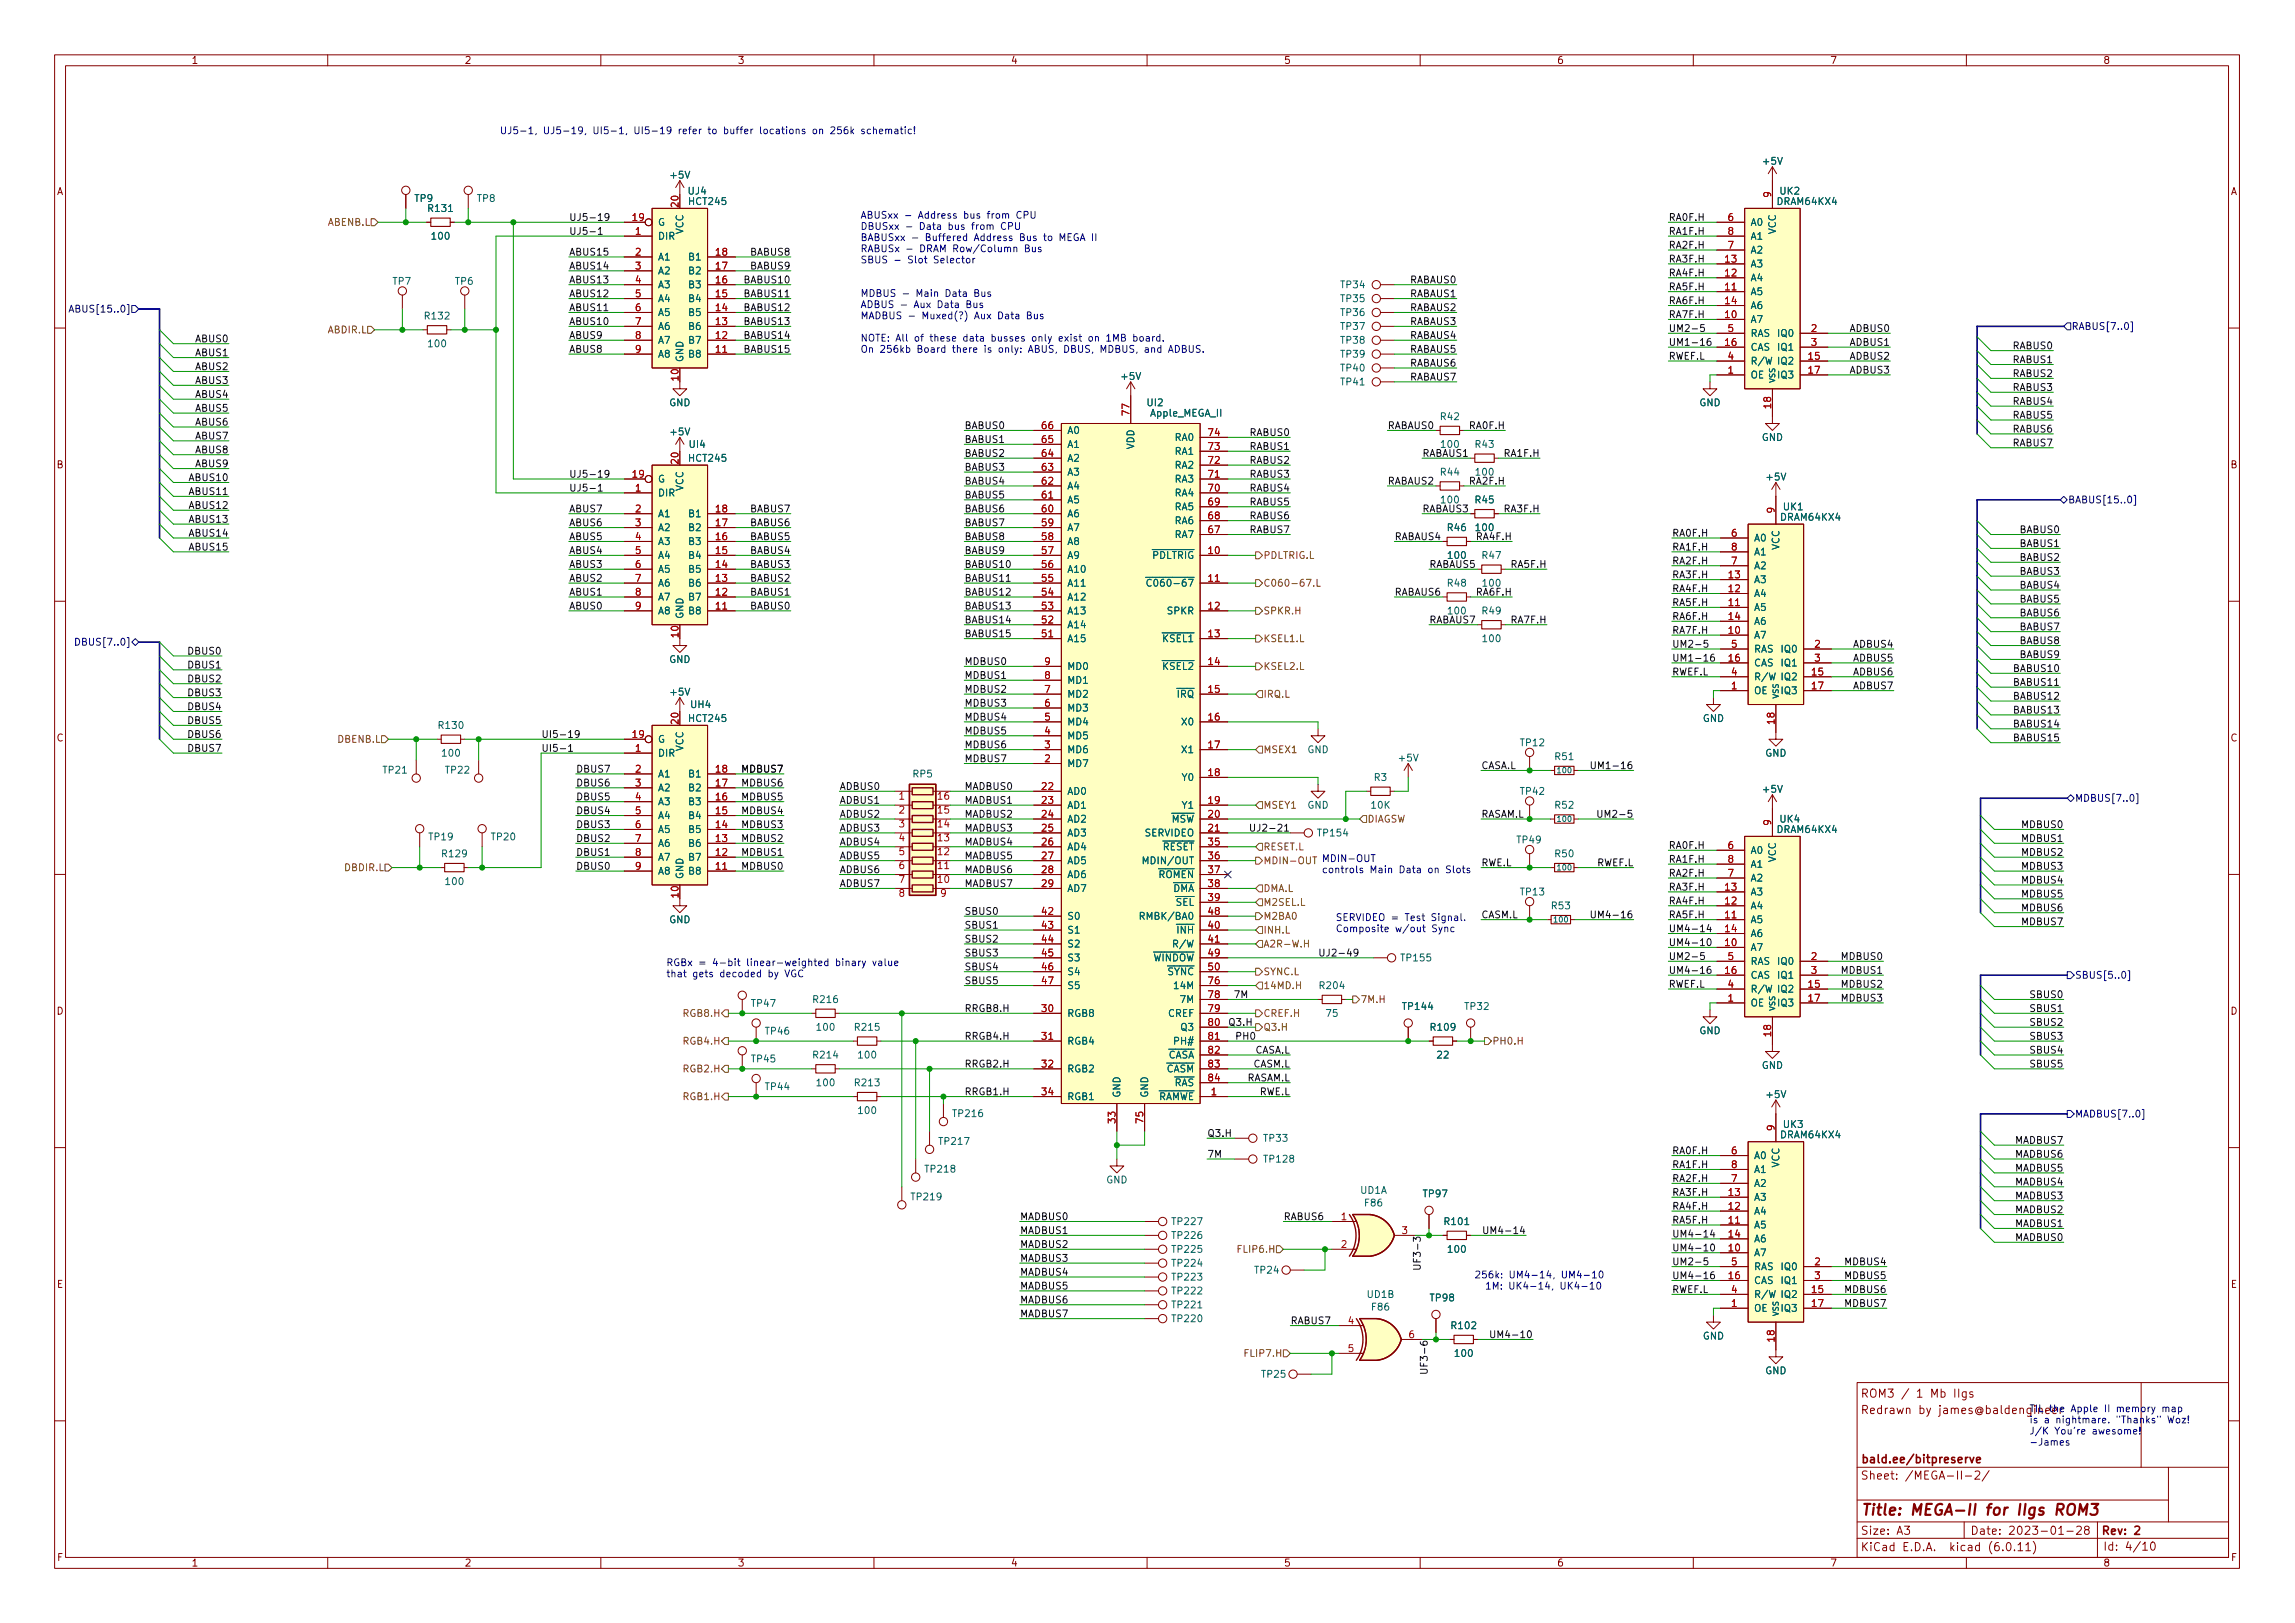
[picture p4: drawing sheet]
<svg xmlns="http://www.w3.org/2000/svg" width="420mm" height="297mm" viewBox="0 0 420 297" stroke-linecap="round" stroke-linejoin="round" font-family="sans-serif">
<defs><g id="words">
<g font-size="2.8" fill="#840000">
<text x="340.6" y="277.9">Title:</text>
<text x="349.8" y="277.9">MEGA-II</text>
<text x="364" y="277.9">for</text>
<text x="370.1" y="277.9">IIgs</text>
<text x="377.3" y="277.9">ROM3</text>
</g>
<g font-size="2.1" fill="#840000">
<text x="340.6" y="256.2">ROM3</text>
<text x="351" y="256.2">1</text>
<text x="353.7" y="256.2">Mb</text>
<text x="358.1" y="256.2">IIgs</text>
<text x="340.6" y="259.2">Redrawn</text>
<text x="351.2" y="259.2">by</text>
<text x="355" y="259.2">james@baldengineer</text>
<text x="340.6" y="268.2">bald.ee/bitpreserve</text>
<text x="340.6" y="271.2">Sheet:</text>
<text x="349.1" y="271.2">/MEGA-II-2/</text>
<text x="340.6" y="281.3">Size:</text>
<text x="347.2" y="281.3">A3</text>
<text x="360.7" y="281.3">Date:</text>
<text x="367.7" y="281.3">2023-01-28</text>
<text x="384.6" y="281.3">Rev:</text>
<text x="390.7" y="281.3">2</text>
<text x="340.6" y="284.3">KiCad</text>
<text x="348.3" y="284.3">E.D.A.</text>
<text x="357.2" y="284.3">kicad</text>
<text x="364.4" y="284.3">(6.0.11)</text>
<text x="385" y="284.2">Id:</text>
<text x="389.1" y="284.2">4/10</text>
</g>
<g font-size="1.8" fill="#840000">
<text x="35" y="12.1">1</text>
<text x="85" y="12.1">2</text>
<text x="135" y="12.1">3</text>
<text x="185" y="12.1">4</text>
<text x="235" y="12.1">5</text>
<text x="285" y="12.1">6</text>
<text x="335" y="12.1">7</text>
<text x="385" y="12.1">8</text>
<text x="10.4" y="36.1">A</text>
<text x="408.4" y="36.1">A</text>
<text x="10.3" y="86.1">B</text>
<text x="408.3" y="86.1">B</text>
<text x="10.3" y="136.1">C</text>
<text x="408.3" y="136.1">C</text>
<text x="10.3" y="186.1">D</text>
<text x="408.3" y="186.1">D</text>
<text x="10.3" y="236.1">E</text>
<text x="408.3" y="236.1">E</text>
<text x="10.4" y="286.1">F</text>
<text x="35" y="287.1">1</text>
<text x="85" y="287.1">2</text>
<text x="135" y="287.1">3</text>
<text x="185" y="287.1">4</text>
<text x="235" y="287.1">5</text>
<text x="285" y="287.1">6</text>
<text x="335" y="287.1">7</text>
<text x="385" y="287.1">8</text>
<text x="408.4" y="286.1">F</text>
</g>
<g font-size="1.8" fill="#0000c2">
<text x="91.4" y="24.5">UJ5-1,</text>
<text x="99.5" y="24.5">UJ5-19,</text>
<text x="108.7" y="24.5">UI5-1,</text>
<text x="116.3" y="24.5">UI5-19</text>
<text x="124.6" y="24.5">refer</text>
<text x="130.2" y="24.5">to</text>
<text x="133.2" y="24.5">buffer</text>
<text x="139.9" y="24.5">locations</text>
<text x="149.7" y="24.5">on</text>
<text x="153.2" y="24.5">256k</text>
<text x="158.9" y="24.5">schematic!</text>
<text x="157.5" y="40">ABUSxx</text>
<text x="168.2" y="40">Address</text>
<text x="176.7" y="40">bus</text>
<text x="181.1" y="40">from</text>
<text x="186.6" y="40">CPU</text>
<text x="157.5" y="42.1">DBUSxx</text>
<text x="157.5" y="44.1">BABUSxx</text>
<text x="157.5" y="46.1">RABUSx</text>
<text x="168.4" y="42.1">Data</text>
<text x="168.5" y="46.1">DRAM Row/Column</text>
<text x="169.5" y="44.1">Buffered</text>
<text x="173.8" y="42.1">bus</text>
<text x="178.3" y="42.1">from</text>
<text x="178.6" y="44.1">Address</text>
<text x="183.8" y="42.1">CPU</text>
<text x="187.1" y="44.1">Bus</text>
<text x="188" y="46.1">Bus</text>
<text x="191.6" y="44.1">to</text>
<text x="194.6" y="44.1">MEGA II</text>
<text x="157.5" y="48.2">SBUS</text>
<text x="166.3" y="48.2">Slot</text>
<text x="171.2" y="48.2">Selector</text>
<text x="157.5" y="54.3">MDBUS</text>
<text x="157.5" y="56.4">ADBUS -</text>
<text x="157.5" y="58.4">MADBUS -</text>
<text x="167.5" y="56.4">Aux</text>
<text x="167.8" y="54.3">Main</text>
<text x="168.9" y="58.4">Muxed(?)</text>
<text x="171.8" y="56.4">Data</text>
<text x="173.3" y="54.3">Data</text>
<text x="177.3" y="56.4">Bus</text>
<text x="178.7" y="58.4">Aux</text>
<text x="178.7" y="54.3">Bus</text>
<text x="183.1" y="58.4">Data</text>
<text x="188.5" y="58.4">Bus</text>
<text x="157.5" y="62.5">NOTE: All</text>
<text x="157.5" y="64.5">On</text>
<text x="161.1" y="64.5">256kb</text>
<text x="167.5" y="62.5">of</text>
<text x="168" y="64.5">Board</text>
<text x="170.5" y="62.5">these</text>
<text x="174.6" y="64.5">there</text>
<text x="176.7" y="62.5">data</text>
<text x="180.6" y="64.5">is</text>
<text x="182" y="62.5">busses</text>
<text x="183.3" y="64.5">only:</text>
<text x="189" y="64.5">ABUS,</text>
<text x="189.6" y="62.5">only</text>
<text x="194.7" y="62.5">exist</text>
<text x="195.6" y="64.5">DBUS,</text>
<text x="200.2" y="62.5">on</text>
<text x="202.4" y="64.5">MDBUS,</text>
<text x="203.7" y="62.5">1MB</text>
<text x="208.7" y="62.5">board.</text>
<text x="210.7" y="64.5">and</text>
<text x="215.2" y="64.5">ADBUS.</text>
<text x="241.9" y="157.8">MDIN-OUT</text>
<text x="241.9" y="159.8">controls</text>
<text x="250.8" y="159.8">Main</text>
<text x="256.3" y="159.8">Data</text>
<text x="261.7" y="159.8">on</text>
<text x="265.1" y="159.8">Slots</text>
<text x="244.5" y="168.5">SERVIDEO =</text>
<text x="244.5" y="170.6">Composite</text>
<text x="255.5" y="170.6">w/out</text>
<text x="257.4" y="168.5">Test</text>
<text x="262.3" y="170.6">Sync</text>
<text x="262.3" y="168.5">Signal.</text>
<text x="121.9" y="176.8">RGBx</text>
<text x="121.9" y="178.8">that</text>
<text x="126.8" y="178.8">gets</text>
<text x="127.9" y="176.8">=</text>
<text x="130.6" y="176.8">4-bit</text>
<text x="131.9" y="178.8">decoded</text>
<text x="137" y="176.8">linear-weighted</text>
<text x="140.9" y="178.8">by</text>
<text x="144.1" y="178.8">VGC</text>
<text x="153.4" y="176.8">binary</text>
<text x="160.3" y="176.8">value</text>
<text x="269.9" y="234">256k:</text>
<text x="276.3" y="234">UM4-14,</text>
<text x="286" y="234">UM4-10</text>
<text x="272.1" y="236">1M:</text>
<text x="276.5" y="236">UK4-14,</text>
<text x="286" y="236">UK4-10</text>
<text x="371.5" y="258.4">TIL the</text>
<text x="371.5" y="260.5">is</text>
<text x="371.5" y="262.5">J/K</text>
<text x="374.2" y="260.5">a</text>
<text x="376.2" y="262.5">You're</text>
<text x="376.5" y="260.5">nightmare.</text>
<text x="379.3" y="258.4">Apple</text>
<text x="383.1" y="262.5">awesome!</text>
<text x="385.5" y="258.4">II</text>
<text x="387.7" y="260.5">&quot;Thanks&quot;</text>
<text x="387.9" y="258.4">memory</text>
<text x="396.4" y="258.4">map</text>
<text x="397.2" y="260.5">Woz!</text>
<text x="371.5" y="264.6">-James</text>
</g>
<g font-size="1.8" fill="#006464">
<text x="122.4" y="33.1">+5V</text>
<text x="125.8" y="36">UJ4</text>
<text x="322.5" y="30.5">+5V</text>
<text x="325.7" y="36">UK2</text>
<text x="75.8" y="37.3">TP9</text>
<text x="78.1" y="39.2">R131</text>
<text x="87.2" y="37.3">TP8</text>
<text x="120.4" y="41.7">G</text>
<text x="125.9" y="37.9">HCT245</text>
<text x="320.4" y="41.7">A0</text>
<text x="325.2" y="37.9">DRAM64KX4</text>
<text x="78.8" y="44.2">100</text>
<text x="120.4" y="44.2">DIR</text>
<text x="125.5" y="42.9" transform="rotate(-90 125.5 42.9)">VCC</text>
<text x="320.4" y="46.8">A2</text>
<text x="320.4" y="44.2">A1</text>
<text x="325.5" y="42.9" transform="rotate(-90 325.5 42.9)">VCC</text>
<text x="71.8" y="52.5">TP7</text>
<text x="83.2" y="52.5">TP6</text>
<text x="120.4" y="48">A1</text>
<text x="120.4" y="50.6">A2</text>
<text x="120.4" y="53.1">A3</text>
<text x="125.9" y="53.1">B3</text>
<text x="125.9" y="50.6">B2</text>
<text x="125.9" y="48">B1</text>
<text x="245.2" y="53.1">TP34</text>
<text x="320.4" y="51.9">A4</text>
<text x="320.4" y="49.3">A3</text>
<text x="77.5" y="58.8">R132</text>
<text x="120.4" y="55.7">A4</text>
<text x="120.4" y="58.2">A5</text>
<text x="125.9" y="58.2">B5</text>
<text x="125.9" y="55.7">B4</text>
<text x="245.2" y="58.2">TP36</text>
<text x="245.2" y="55.7">TP35</text>
<text x="320.4" y="59.5">A7</text>
<text x="320.4" y="54.4">A5</text>
<text x="320.4" y="56.9">A6</text>
<text x="78.1" y="63.9">100</text>
<text x="120.4" y="60.7">A6</text>
<text x="120.4" y="63.3">A7</text>
<text x="120.4" y="65.8">A8</text>
<text x="125.9" y="65.8">B8</text>
<text x="125.9" y="63.3">B7</text>
<text x="125.9" y="60.7">B6</text>
<text x="245.2" y="60.7">TP37</text>
<text x="245.2" y="65.8">TP39</text>
<text x="245.2" y="63.3">TP38</text>
<text x="320.4" y="64.6">CAS IQ1</text>
<text x="320.4" y="62">RAS IQ0</text>
<text x="125.5" y="66.3" transform="rotate(-90 125.5 66.3)">GND</text>
<text x="205" y="69.9">+5V</text>
<text x="245.2" y="70.9">TP41</text>
<text x="245.2" y="68.4">TP40</text>
<text x="320.4" y="69.6">OE</text>
<text x="320.4" y="67.1">R/W</text>
<text x="325.3" y="67.1">IQ2</text>
<text x="325.3" y="69.6">IQ3</text>
<text x="122.4" y="74.7">GND</text>
<text x="209.8" y="74.7">UI2</text>
<text x="210.5" y="76.6">Apple_MEGA_II</text>
<text x="263.5" y="77.3">R42</text>
<text x="311" y="74.7">GND</text>
<text x="122.4" y="80.1">+5V</text>
<text x="126" y="82.3">UI4</text>
<text x="195.3" y="82.3">A1</text>
<text x="195.3" y="79.8">A0</text>
<text x="208" y="82.3" transform="rotate(-90 208 82.3)">VDD</text>
<text x="215" y="83.6">RA1</text>
<text x="215" y="81.1">RA0</text>
<text x="263.5" y="82.3">100</text>
<text x="269.9" y="82.3">R43</text>
<text x="322.5" y="81.1">GND</text>
<text x="120.4" y="88.7">G</text>
<text x="125.5" y="89.9" transform="rotate(-90 125.5 89.9)">VCC</text>
<text x="125.9" y="84.9">HCT245</text>
<text x="195.3" y="90">A4</text>
<text x="195.3" y="87.4">A3</text>
<text x="195.3" y="84.9">A2</text>
<text x="215" y="88.7">RA3</text>
<text x="215" y="86.1">RA2</text>
<text x="263.5" y="87.4">R44</text>
<text x="323.1" y="88.3">+5V</text>
<text x="120.4" y="91.2">DIR</text>
<text x="120.4" y="95">A1</text>
<text x="125.9" y="95">B1</text>
<text x="195.3" y="95">A6</text>
<text x="195.3" y="92.5">A5</text>
<text x="215" y="93.8">RA5</text>
<text x="215" y="91.2">RA4</text>
<text x="263.5" y="92.5">100</text>
<text x="269.9" y="92.5">R45</text>
<text x="325.8" y="95.7">DRAM64KX4</text>
<text x="326.3" y="93.8">UK1</text>
<text x="120.4" y="97.6">A2</text>
<text x="120.4" y="100.1">A3</text>
<text x="125.9" y="100.1">B3</text>
<text x="125.9" y="97.6">B2</text>
<text x="195.3" y="100.1">A8</text>
<text x="195.3" y="97.6">A7</text>
<text x="215" y="98.8">RA7</text>
<text x="215" y="96.3">RA6</text>
<text x="264.8" y="97.6">R46</text>
<text x="269.9" y="97.6">100</text>
<text x="321.1" y="99.5">A0</text>
<text x="326.1" y="100.7" transform="rotate(-90 326.1 100.7)">VCC</text>
<text x="120.4" y="102.7">A4</text>
<text x="120.4" y="105.2">A5</text>
<text x="120.4" y="107.7">A6</text>
<text x="125.9" y="107.7">B6</text>
<text x="125.9" y="105.2">B5</text>
<text x="125.9" y="102.7">B4</text>
<text x="195.3" y="107.7">A11</text>
<text x="195.3" y="105.2">A10</text>
<text x="195.3" y="102.7">A9</text>
<text x="209.7" y="107.7">~{C060-67}</text>
<text x="210.9" y="102.7">~{PDLTRIG}</text>
<text x="264.8" y="107.7">R48</text>
<text x="264.8" y="102.7">100</text>
<text x="271.1" y="102.7">R47</text>
<text x="321.1" y="107.1">A3</text>
<text x="321.1" y="104.6">A2</text>
<text x="321.1" y="102">A1</text>
<text x="120.4" y="110.3">A7</text>
<text x="120.4" y="112.8">A8</text>
<text x="125.5" y="113.3" transform="rotate(-90 125.5 113.3)">GND</text>
<text x="125.9" y="112.8">B8</text>
<text x="125.9" y="110.3">B7</text>
<text x="195.3" y="112.8">A13</text>
<text x="195.3" y="110.3">A12</text>
<text x="213.5" y="112.8">SPKR</text>
<text x="264.8" y="112.8">100</text>
<text x="271.1" y="112.8">R49</text>
<text x="321.1" y="112.2">A5</text>
<text x="321.1" y="109.6">A4</text>
<text x="195.3" y="117.9">A15</text>
<text x="195.3" y="115.4">A14</text>
<text x="212.7" y="117.9">~{KSEL1}</text>
<text x="271.2" y="117.9">100</text>
<text x="321.1" y="117.3">A7</text>
<text x="321.1" y="114.7">A6</text>
<text x="321.1" y="119.8">RAS IQ0</text>
<text x="122.4" y="121.7">GND</text>
<text x="195.3" y="125.5">MD1</text>
<text x="195.3" y="123">MD0</text>
<text x="212.7" y="123">~{KSEL2}</text>
<text x="321.1" y="122.3">CAS IQ1</text>
<text x="321.1" y="124.9">R/W</text>
<text x="325.9" y="124.9">IQ2</text>
<text x="122.4" y="127.7">+5V</text>
<text x="126.3" y="130">UH4</text>
<text x="195.3" y="130.6">MD3</text>
<text x="195.3" y="128.1">MD2</text>
<text x="215.3" y="128.1">~{IRQ}</text>
<text x="321.1" y="127.4">OE</text>
<text x="325.9" y="127.4">IQ3</text>
<text x="80" y="133.8">R130</text>
<text x="120.4" y="136.3">G</text>
<text x="125.5" y="137.5" transform="rotate(-90 125.5 137.5)">VCC</text>
<text x="125.9" y="132.5">HCT245</text>
<text x="195.3" y="135.7">MD5</text>
<text x="195.3" y="133.1">MD4</text>
<text x="216.1" y="133.1">X0</text>
<text x="278.1" y="136.9">TP12</text>
<text x="311.7" y="132.5">GND</text>
<text x="69.9" y="142">TP21</text>
<text x="80.7" y="138.9">100</text>
<text x="81.3" y="142">TP22</text>
<text x="120.4" y="138.9">DIR</text>
<text x="120.4" y="142.7">A1</text>
<text x="125.9" y="142.7">B1</text>
<text x="167" y="142.7">RP5</text>
<text x="195.3" y="140.8">MD7</text>
<text x="195.3" y="138.2">MD6</text>
<text x="216.1" y="138.2">X1</text>
<text x="216.2" y="143.3">Y0</text>
<text x="239.3" y="138.2">GND</text>
<text x="251.4" y="143.3">R3</text>
<text x="255.8" y="139.7">+5V</text>
<text x="284.5" y="139.5">R51</text>
<text x="323.1" y="138.9">GND</text>
<text x="120.4" y="145.2">A2</text>
<text x="120.4" y="147.7">A3</text>
<text x="125.9" y="147.7">B3</text>
<text x="125.9" y="145.2">B2</text>
<text x="195.3" y="145.8">AD0</text>
<text x="195.3" y="148.4">AD1</text>
<text x="216.2" y="148.4">Y1</text>
<text x="239.3" y="148.4">GND</text>
<text x="250.8" y="148.4">10K</text>
<text x="278.1" y="145.8">TP42</text>
<text x="284.5" y="148.4">R52</text>
<text x="322.5" y="145.5">+5V</text>
<text x="78.3" y="154.2">TP19</text>
<text x="89.7" y="154.2">TP20</text>
<text x="120.4" y="150.3">A4</text>
<text x="120.4" y="152.8">A5</text>
<text x="120.4" y="155.4">A6</text>
<text x="125.9" y="155.4">B6</text>
<text x="125.9" y="152.8">B5</text>
<text x="125.9" y="150.3">B4</text>
<text x="195.3" y="150.9">AD2</text>
<text x="195.3" y="153.5">AD3</text>
<text x="195.3" y="156">AD4</text>
<text x="209.5" y="153.5">SERVIDEO</text>
<text x="212.8" y="156">~{RESET}</text>
<text x="214.4" y="150.9">~{MSW}</text>
<text x="241" y="153.5">TP154</text>
<text x="277.5" y="154.7">TP49</text>
<text x="325.2" y="152.8">DRAM64KX4</text>
<text x="325.7" y="150.9">UK4</text>
<text x="80.7" y="157.3">R129</text>
<text x="120.4" y="157.9">A7</text>
<text x="120.4" y="160.4">A8</text>
<text x="125.5" y="160.9" transform="rotate(-90 125.5 160.9)">GND</text>
<text x="125.9" y="160.4">B8</text>
<text x="125.9" y="157.9">B7</text>
<text x="195.3" y="158.5">AD5</text>
<text x="195.3" y="161.1">AD6</text>
<text x="208.9" y="158.5">MDIN/OUT</text>
<text x="212" y="161.1">~{ROMEN}</text>
<text x="284.5" y="157.3">R50</text>
<text x="320.4" y="156.6">A0</text>
<text x="320.4" y="161.7">A2</text>
<text x="320.4" y="159.2">A1</text>
<text x="325.5" y="157.9" transform="rotate(-90 325.5 157.9)">VCC</text>
<text x="81.3" y="162.3">100</text>
<text x="195.3" y="163.6">AD7</text>
<text x="214.7" y="163.6">~{DMA}</text>
<text x="215.2" y="166.2">~{SEL}</text>
<text x="278.1" y="164.3">TP13</text>
<text x="283.8" y="166.8">R53</text>
<text x="320.4" y="166.8">A4</text>
<text x="320.4" y="164.3">A3</text>
<text x="122.4" y="169.3">GND</text>
<text x="195.3" y="168.7">S0</text>
<text x="195.3" y="171.2">S1</text>
<text x="195.3" y="173.8">S2</text>
<text x="208.4" y="168.7">RMBK/BA0</text>
<text x="214.5" y="173.8">R/W</text>
<text x="215.3" y="171.2">~{INH}</text>
<text x="320.4" y="169.3">A5</text>
<text x="320.4" y="171.9">A6</text>
<text x="195.3" y="176.3">S3</text>
<text x="195.3" y="178.9">S4</text>
<text x="211.1" y="176.3">~{WINDOW}</text>
<text x="213.6" y="178.9">~{SYNC}</text>
<text x="256.2" y="176.3">TP155</text>
<text x="320.4" y="174.4">A7</text>
<text x="320.4" y="179.5">CAS IQ1</text>
<text x="320.4" y="177">RAS IQ0</text>
<text x="137.4" y="184.6">TP47</text>
<text x="148.6" y="183.9">R216</text>
<text x="195.3" y="181.4">S5</text>
<text x="214.7" y="181.4">14M</text>
<text x="215.9" y="183.9">7M</text>
<text x="241.3" y="181.4">R204</text>
<text x="256.5" y="185.2">TP144</text>
<text x="268" y="185.2">TP32</text>
<text x="320.4" y="184.6">OE</text>
<text x="320.4" y="182">R/W</text>
<text x="325.3" y="182">IQ2</text>
<text x="325.3" y="184.6">IQ3</text>
<text x="139.9" y="189.7">TP46</text>
<text x="149.2" y="189">100</text>
<text x="156.2" y="189">R215</text>
<text x="195.3" y="186.5">RGB8</text>
<text x="195.3" y="191.6">RGB4</text>
<text x="213.8" y="186.5">CREF</text>
<text x="214.7" y="191.6">PH#</text>
<text x="216" y="189">Q3</text>
<text x="242.6" y="186.5">75</text>
<text x="261.6" y="189">R109</text>
<text x="311" y="189.7">GND</text>
<text x="137.4" y="194.8">TP45</text>
<text x="148.6" y="194.1">R214</text>
<text x="156.9" y="194.1">100</text>
<text x="195.3" y="196.6">RGB2</text>
<text x="213.5" y="196.6">~{CASM}</text>
<text x="213.9" y="194.1">~{CASA}</text>
<text x="262.9" y="194.1">22</text>
<text x="322.5" y="196">GND</text>
<text x="139.9" y="199.9">TP44</text>
<text x="149.2" y="199.2">100</text>
<text x="156.2" y="199.2">R213</text>
<text x="195.3" y="201.7">RGB1</text>
<text x="205.5" y="201" transform="rotate(-90 205.5 201)">GND</text>
<text x="210.6" y="201" transform="rotate(-90 210.6 201)">GND</text>
<text x="212.1" y="201.7">~{RAMWE}</text>
<text x="215" y="199.2">~{RAS}</text>
<text x="323.1" y="201.3">+5V</text>
<text x="156.9" y="204.3">100</text>
<text x="171.7" y="209.9">TP217</text>
<text x="174.2" y="204.8">TP216</text>
<text x="231.1" y="209.3">TP33</text>
<text x="325.8" y="208.7">DRAM64KX4</text>
<text x="326.3" y="206.8">UK3</text>
<text x="169.1" y="215">TP218</text>
<text x="231.1" y="213.1">TP128</text>
<text x="321.1" y="212.5">A0</text>
<text x="321.1" y="215.1">A1</text>
<text x="326.1" y="213.7" transform="rotate(-90 326.1 213.7)">VCC</text>
<text x="166.6" y="220.1">TP219</text>
<text x="202.5" y="217">GND</text>
<text x="248.9" y="218.9">UD1A</text>
<text x="249.6" y="221.2">F86</text>
<text x="260.4" y="219.5">TP97</text>
<text x="321.1" y="220.1">A3</text>
<text x="321.1" y="217.6">A2</text>
<text x="214.3" y="227.1">TP226</text>
<text x="214.3" y="224.6">TP227</text>
<text x="264.2" y="224.6">R101</text>
<text x="321.1" y="225.2">A5</text>
<text x="321.1" y="222.7">A4</text>
<text x="321.1" y="227.8">A6</text>
<text x="214.3" y="232.2">TP224</text>
<text x="214.3" y="229.7">TP225</text>
<text x="229.5" y="233.5">TP24</text>
<text x="264.8" y="229.7">100</text>
<text x="321.1" y="230.3">A7</text>
<text x="321.1" y="232.8">RAS IQ0</text>
<text x="214.3" y="234.7">TP223</text>
<text x="214.3" y="237.3">TP222</text>
<text x="214.3" y="239.8">TP221</text>
<text x="250.1" y="237.9">UD1B</text>
<text x="261.6" y="238.5">TP98</text>
<text x="321.1" y="235.4">CAS IQ1</text>
<text x="321.1" y="237.9">R/W</text>
<text x="325.9" y="237.9">IQ2</text>
<text x="214.3" y="242.4">TP220</text>
<text x="250.9" y="240.2">F86</text>
<text x="265.4" y="243.6">R102</text>
<text x="311.7" y="245.5">GND</text>
<text x="321.1" y="240.5">OE</text>
<text x="325.9" y="240.5">IQ3</text>
<text x="266.1" y="248.7">100</text>
<text x="323.1" y="251.9">GND</text>
<text x="230.8" y="252.5">TP25</text>
</g>
<g font-size="1.8" fill="#725600">
<text x="60" y="41.7">ABENB.L</text>
<text x="59.9" y="61.4">ABDIR.L</text>
<text x="231.2" y="102.7">PDLTRIG.L</text>
<text x="231.2" y="107.7">C060-67.L</text>
<text x="231.2" y="112.8">SPKR.H</text>
<text x="231.2" y="117.9">KSEL1.L</text>
<text x="231.2" y="123">KSEL2.L</text>
<text x="231.2" y="128.1">IRQ.L</text>
<text x="61.7" y="136.3">DBENB.L</text>
<text x="231.2" y="138.2">MSEX1</text>
<text x="231.2" y="148.4">MSEY1</text>
<text x="231.2" y="156">RESET.L</text>
<text x="250.3" y="150.9">DIAGSW</text>
<text x="62.9" y="159.8">DBDIR.L</text>
<text x="231.2" y="158.5">MDIN-OUT</text>
<text x="231.2" y="166.2">M2SEL.L</text>
<text x="231.2" y="163.6">DMA.L</text>
<text x="231.2" y="171.2">INH.L</text>
<text x="231.2" y="173.8">A2R-W.H</text>
<text x="231.2" y="168.7">M2BA0</text>
<text x="231.2" y="178.9">SYNC.L</text>
<text x="231.2" y="181.4">14MD.H</text>
<text x="249" y="183.9">7M.H</text>
<text x="124.9" y="191.6">RGB4.H</text>
<text x="124.9" y="186.5">RGB8.H</text>
<text x="231.2" y="186.5">CREF.H</text>
<text x="231.2" y="189">Q3.H</text>
<text x="273.2" y="191.6">PH0.H</text>
<text x="124.9" y="196.6">RGB2.H</text>
<text x="124.9" y="201.7">RGB1.H</text>
<text x="226.3" y="229.7">FLIP6.H</text>
<text x="227.6" y="248.7">FLIP7.H</text>
</g>
<g font-size="1.8" fill="#0f0f0f">
<text x="104.1" y="40.4">UJ5-19</text>
<text x="305.4" y="40.4">RA0F.H</text>
<text x="104.1" y="43">UJ5-1</text>
<text x="104.1" y="46.8">ABUS15</text>
<text x="137.2" y="46.8">BABUS8</text>
<text x="305.4" y="45.5">RA2F.H</text>
<text x="305.4" y="43">RA1F.H</text>
<text x="104.1" y="49.3">ABUS14</text>
<text x="104.1" y="51.8">ABUS13</text>
<text x="136" y="51.8">BABUS10</text>
<text x="137.2" y="49.3">BABUS9</text>
<text x="258.1" y="51.8">RABAUS0</text>
<text x="305.4" y="48">RA3F.H</text>
<text x="305.4" y="50.6">RA4F.H</text>
<text x="305.4" y="53.1">RA5F.H</text>
<text x="104.1" y="59.5">ABUS10</text>
<text x="104.1" y="54.4">ABUS12</text>
<text x="104.1" y="56.9">ABUS11</text>
<text x="136" y="54.4">BABUS11</text>
<text x="136" y="59.5">BABUS13</text>
<text x="136" y="56.9">BABUS12</text>
<text x="258.1" y="59.5">RABAUS3</text>
<text x="258.1" y="56.9">RABAUS2</text>
<text x="258.1" y="54.4">RABAUS1</text>
<text x="305.4" y="58.2">RA7F.H</text>
<text x="305.4" y="55.7">RA6F.H</text>
<text x="35.6" y="65.2">ABUS1</text>
<text x="35.6" y="62.6">ABUS0</text>
<text x="104.1" y="64.5">ABUS8</text>
<text x="104.1" y="62">ABUS9</text>
<text x="136" y="62">BABUS14</text>
<text x="136" y="64.5">BABUS15</text>
<text x="258.1" y="62">RABAUS4</text>
<text x="258.1" y="64.5">RABAUS5</text>
<text x="305.4" y="63.3">UM1-16</text>
<text x="305.4" y="60.7">UM2-5</text>
<text x="305.4" y="65.8">RWEF.L</text>
<text x="338.5" y="60.7">ADBUS0</text>
<text x="338.5" y="65.8">ADBUS2</text>
<text x="338.5" y="63.3">ADBUS1</text>
<text x="368.4" y="63.9">RABUS0</text>
<text x="35.6" y="67.7">ABUS2</text>
<text x="35.6" y="70.3">ABUS3</text>
<text x="258.1" y="67.1">RABAUS6</text>
<text x="258.1" y="69.6">RABAUS7</text>
<text x="338.5" y="68.4">ADBUS3</text>
<text x="368.4" y="69">RABUS2</text>
<text x="368.4" y="66.5">RABUS1</text>
<text x="368.4" y="71.5">RABUS3</text>
<text x="35.6" y="75.3">ABUS5</text>
<text x="35.6" y="72.8">ABUS4</text>
<text x="35.6" y="77.9">ABUS6</text>
<text x="368.4" y="76.6">RABUS5</text>
<text x="368.4" y="74.1">RABUS4</text>
<text x="35.6" y="80.4">ABUS7</text>
<text x="35.6" y="83">ABUS8</text>
<text x="176.5" y="81.1">BABUS1</text>
<text x="176.5" y="78.5">BABUS0</text>
<text x="176.5" y="83.6">BABUS2</text>
<text x="228.7" y="82.3">RABUS1</text>
<text x="228.7" y="79.8">RABUS0</text>
<text x="254" y="78.5">RABAUS0</text>
<text x="260.3" y="83.6">RABAUS1</text>
<text x="268.8" y="78.5">RA0F.H</text>
<text x="275.2" y="83.6">RA1F.H</text>
<text x="368.4" y="81.7">RABUS7</text>
<text x="368.4" y="79.2">RABUS6</text>
<text x="34.4" y="88">ABUS10</text>
<text x="35.6" y="85.5">ABUS9</text>
<text x="104.1" y="89.9">UJ5-1</text>
<text x="104.1" y="87.4">UJ5-19</text>
<text x="176.5" y="88.7">BABUS4</text>
<text x="176.5" y="86.1">BABUS3</text>
<text x="228.7" y="89.9">RABUS4</text>
<text x="228.7" y="87.4">RABUS3</text>
<text x="228.7" y="84.9">RABUS2</text>
<text x="254" y="88.7">RABAUS2</text>
<text x="268.8" y="88.7">RA2F.H</text>
<text x="269.9" y="87.4">100</text>
<text x="34.4" y="90.6">ABUS11</text>
<text x="34.4" y="93.1">ABUS12</text>
<text x="34.4" y="95.7">ABUS13</text>
<text x="104.1" y="93.8">ABUS7</text>
<text x="137.2" y="93.8">BABUS7</text>
<text x="176.5" y="91.2">BABUS5</text>
<text x="176.5" y="93.8">BABUS6</text>
<text x="228.7" y="95">RABUS6</text>
<text x="228.7" y="92.5">RABUS5</text>
<text x="260.3" y="93.8">RABAUS3</text>
<text x="275.2" y="93.8">RA3F.H</text>
<text x="34.4" y="100.7">ABUS15</text>
<text x="34.4" y="98.2">ABUS14</text>
<text x="104.1" y="98.8">ABUS5</text>
<text x="104.1" y="96.3">ABUS6</text>
<text x="104.1" y="101.4">ABUS4</text>
<text x="137.2" y="98.8">BABUS5</text>
<text x="137.2" y="96.3">BABUS6</text>
<text x="137.2" y="101.4">BABUS4</text>
<text x="176.5" y="96.3">BABUS7</text>
<text x="176.5" y="98.8">BABUS8</text>
<text x="176.5" y="101.4">BABUS9</text>
<text x="228.7" y="97.6">RABUS7</text>
<text x="255.3" y="98.8">RABAUS4</text>
<text x="270.1" y="98.8">RA4F.H</text>
<text x="306.1" y="100.7">RA1F.H</text>
<text x="306.1" y="98.2">RA0F.H</text>
<text x="369.7" y="100.1">BABUS1</text>
<text x="369.7" y="97.6">BABUS0</text>
<text x="104.1" y="106.5">ABUS2</text>
<text x="104.1" y="103.9">ABUS3</text>
<text x="137.2" y="103.9">BABUS3</text>
<text x="137.2" y="106.5">BABUS2</text>
<text x="176.5" y="106.5">BABUS11</text>
<text x="176.5" y="103.9">BABUS10</text>
<text x="261.6" y="103.9">RABAUS5</text>
<text x="271.2" y="107.7">100</text>
<text x="276.5" y="103.9">RA5F.H</text>
<text x="306.1" y="103.3">RA2F.H</text>
<text x="306.1" y="105.8">RA3F.H</text>
<text x="369.7" y="102.6">BABUS2</text>
<text x="369.7" y="105.2">BABUS3</text>
<text x="369.7" y="107.7">BABUS4</text>
<text x="104.1" y="111.5">ABUS0</text>
<text x="104.1" y="109">ABUS1</text>
<text x="137.2" y="111.5">BABUS0</text>
<text x="137.2" y="109">BABUS1</text>
<text x="176.5" y="109">BABUS12</text>
<text x="176.5" y="111.5">BABUS13</text>
<text x="255.3" y="109">RABAUS6</text>
<text x="270.1" y="109">RA6F.H</text>
<text x="306.1" y="108.4">RA4F.H</text>
<text x="306.1" y="110.9">RA5F.H</text>
<text x="306.1" y="113.4">RA6F.H</text>
<text x="369.7" y="112.8">BABUS6</text>
<text x="369.7" y="110.3">BABUS5</text>
<text x="34.2" y="119.8">DBUS0</text>
<text x="176.5" y="116.6">BABUS15</text>
<text x="176.5" y="114.1">BABUS14</text>
<text x="261.6" y="114.1">RABAUS7</text>
<text x="276.5" y="114.1">RA7F.H</text>
<text x="306.1" y="116">RA7F.H</text>
<text x="306.1" y="118.5">UM2-5</text>
<text x="339.2" y="118.5">ADBUS4</text>
<text x="369.7" y="115.3">BABUS7</text>
<text x="369.7" y="117.9">BABUS8</text>
<text x="34.2" y="124.9">DBUS2</text>
<text x="34.2" y="122.3">DBUS1</text>
<text x="176.5" y="124.2">MDBUS1</text>
<text x="176.5" y="121.7">MDBUS0</text>
<text x="306.1" y="123.6">RWEF.L</text>
<text x="306.1" y="121.1">UM1-16</text>
<text x="339.2" y="121.1">ADBUS5</text>
<text x="339.2" y="123.6">ADBUS6</text>
<text x="368.4" y="123">BABUS10</text>
<text x="368.4" y="125.5">BABUS11</text>
<text x="369.7" y="120.4">BABUS9</text>
<text x="34.2" y="130">DBUS4</text>
<text x="34.2" y="127.4">DBUS3</text>
<text x="176.5" y="126.8">MDBUS2</text>
<text x="176.5" y="131.9">MDBUS4</text>
<text x="176.5" y="129.3">MDBUS3</text>
<text x="339.2" y="126.1">ADBUS7</text>
<text x="368.4" y="130.6">BABUS13</text>
<text x="368.4" y="128">BABUS12</text>
<text x="34.2" y="135">DBUS6</text>
<text x="34.2" y="137.6">DBUS7</text>
<text x="34.2" y="132.5">DBUS5</text>
<text x="99.1" y="137.6">UI5-1</text>
<text x="99.1" y="135">UI5-19</text>
<text x="176.5" y="136.9">MDBUS6</text>
<text x="176.5" y="134.4">MDBUS5</text>
<text x="368.4" y="133.1">BABUS14</text>
<text x="368.4" y="135.7">BABUS15</text>
<text x="105.4" y="143.9">DBUS6</text>
<text x="105.4" y="141.4">DBUS7</text>
<text x="135.6" y="143.9">MDBUS6</text>
<text x="135.6" y="141.4">MDBUS7</text>
<text x="176.5" y="139.5">MDBUS7</text>
<text x="271.1" y="140.7">CASA.L</text>
<text x="290.9" y="140.7">UM1-16</text>
<text x="105.4" y="146.5">DBUS5</text>
<text x="105.4" y="149">DBUS4</text>
<text x="135.6" y="146.5">MDBUS5</text>
<text x="135.6" y="149">MDBUS4</text>
<text x="153.7" y="149.6">ADBUS2</text>
<text x="153.7" y="147.1">ADBUS1</text>
<text x="153.7" y="144.6">ADBUS0</text>
<text x="176.5" y="147.1">MADBUS1</text>
<text x="176.5" y="149.6">MADBUS2</text>
<text x="176.5" y="144.6">MADBUS0</text>
<text x="271.1" y="149.6">RASAM.L</text>
<text x="292.2" y="149.6">UM2-5</text>
<text x="105.4" y="154.1">DBUS2</text>
<text x="105.4" y="151.5">DBUS3</text>
<text x="135.6" y="154.1">MDBUS2</text>
<text x="135.6" y="151.5">MDBUS3</text>
<text x="153.7" y="152.2">ADBUS3</text>
<text x="153.7" y="154.7">ADBUS4</text>
<text x="176.5" y="154.7">MADBUS4</text>
<text x="176.5" y="152.2">MADBUS3</text>
<text x="228.6" y="152.2">UJ2-21</text>
<text x="305.4" y="155.4">RA0F.H</text>
<text x="369.9" y="154.1">MDBUS1</text>
<text x="369.9" y="151.5">MDBUS0</text>
<text x="105.4" y="159.2">DBUS0</text>
<text x="105.4" y="156.6">DBUS1</text>
<text x="135.6" y="156.6">MDBUS1</text>
<text x="135.6" y="159.2">MDBUS0</text>
<text x="153.7" y="157.3">ADBUS5</text>
<text x="153.7" y="159.8">ADBUS6</text>
<text x="176.5" y="159.8">MADBUS6</text>
<text x="176.5" y="157.3">MADBUS5</text>
<text x="271.1" y="158.5">RWE.L</text>
<text x="292.3" y="158.5">RWEF.L</text>
<text x="305.4" y="160.4">RA2F.H</text>
<text x="305.4" y="157.9">RA1F.H</text>
<text x="369.9" y="156.6">MDBUS2</text>
<text x="369.9" y="161.7">MDBUS4</text>
<text x="369.9" y="159.2">MDBUS3</text>
<text x="153.7" y="162.3">ADBUS7</text>
<text x="176.5" y="167.4">SBUS0</text>
<text x="176.5" y="162.3">MADBUS7</text>
<text x="305.4" y="163">RA3F.H</text>
<text x="305.4" y="165.5">RA4F.H</text>
<text x="369.9" y="166.8">MDBUS6</text>
<text x="369.9" y="164.2">MDBUS5</text>
<text x="176.5" y="170">SBUS1</text>
<text x="176.5" y="172.5">SBUS2</text>
<text x="271.1" y="168.1">CASM.L</text>
<text x="290.9" y="168.1">UM4-16</text>
<text x="305.4" y="170.6">UM4-14</text>
<text x="305.4" y="173.1">UM4-10</text>
<text x="305.4" y="168.1">RA5F.H</text>
<text x="369.9" y="169.3">MDBUS7</text>
<text x="176.5" y="175">SBUS3</text>
<text x="176.5" y="177.6">SBUS4</text>
<text x="241.3" y="175">UJ2-49</text>
<text x="305.4" y="178.2">UM4-16</text>
<text x="305.4" y="175.7">UM2-5</text>
<text x="336.9" y="175.7">MDBUS0</text>
<text x="336.9" y="178.2">MDBUS1</text>
<text x="176.5" y="180.1">SBUS5</text>
<text x="176.5" y="185.2">RRGB8.H</text>
<text x="225.8" y="182.7">7M</text>
<text x="305.4" y="180.8">RWEF.L</text>
<text x="336.9" y="180.8">MDBUS2</text>
<text x="336.9" y="183.3">MDBUS3</text>
<text x="371.4" y="182.7">SBUS0</text>
<text x="371.4" y="185.2">SBUS1</text>
<text x="176.5" y="190.3">RRGB4.H</text>
<text x="224.8" y="187.7">Q3.H</text>
<text x="226.1" y="190.3">PH0</text>
<text x="371.4" y="190.3">SBUS3</text>
<text x="371.4" y="187.7">SBUS2</text>
<text x="176.5" y="195.4">RRGB2.H</text>
<text x="228.3" y="197.9">RASAM.L</text>
<text x="229.4" y="195.4">CASM.L</text>
<text x="229.8" y="192.8">CASA.L</text>
<text x="371.4" y="192.8">SBUS4</text>
<text x="371.4" y="195.4">SBUS5</text>
<text x="176.5" y="200.4">RRGB1.H</text>
<text x="230.6" y="200.4">RWE.L</text>
<text x="221" y="208.1">Q3.H</text>
<text x="368.8" y="209.3">MADBUS7</text>
<text x="221" y="211.9">7M</text>
<text x="306.1" y="213.8">RA1F.H</text>
<text x="306.1" y="211.2">RA0F.H</text>
<text x="368.8" y="211.9">MADBUS6</text>
<text x="368.8" y="214.4">MADBUS5</text>
<text x="306.1" y="216.3">RA2F.H</text>
<text x="306.1" y="221.4">RA4F.H</text>
<text x="306.1" y="218.9">RA3F.H</text>
<text x="368.8" y="216.9">MADBUS4</text>
<text x="368.8" y="219.5">MADBUS3</text>
<text x="186.7" y="225.8">MADBUS1</text>
<text x="186.7" y="223.3">MADBUS0</text>
<text x="234.9" y="223.3">RABUS6</text>
<text x="271.3" y="225.8">UM4-14</text>
<text x="306.1" y="223.9">RA5F.H</text>
<text x="306.1" y="226.5">UM4-14</text>
<text x="368.8" y="222">MADBUS2</text>
<text x="368.8" y="224.6">MADBUS1</text>
<text x="368.8" y="227.1">MADBUS0</text>
<text x="186.7" y="228.4">MADBUS2</text>
<text x="186.7" y="230.9">MADBUS3</text>
<text x="186.7" y="233.5">MADBUS4</text>
<text x="260.1" y="232.7" transform="rotate(-90 260.1 232.7)">UF3-3</text>
<text x="306.1" y="229">UM4-10</text>
<text x="306.1" y="231.6">UM2-5</text>
<text x="337.5" y="231.6">MDBUS4</text>
<text x="186.7" y="236">MADBUS5</text>
<text x="186.7" y="238.5">MADBUS6</text>
<text x="306.1" y="236.6">RWEF.L</text>
<text x="306.1" y="234.1">UM4-16</text>
<text x="337.5" y="239.2">MDBUS7</text>
<text x="337.5" y="234.1">MDBUS5</text>
<text x="337.5" y="236.6">MDBUS6</text>
<text x="186.7" y="241.1">MADBUS7</text>
<text x="236.2" y="242.3">RABUS7</text>
<text x="272.5" y="244.9">UM4-10</text>
<text x="261.4" y="251.7" transform="rotate(-90 261.4 251.7)">UF3-6</text>
</g>
<g font-size="1.8" fill="#a90000">
<text x="115.6" y="40.4">19</text>
<text x="124.2" y="38.2" transform="rotate(-90 124.2 38.2)">20</text>
<text x="316.2" y="40.4">6</text>
<text x="324.2" y="36.3" transform="rotate(-90 324.2 36.3)">9</text>
<text x="116.2" y="43">1</text>
<text x="116.2" y="46.8">2</text>
<text x="130.8" y="46.8">18</text>
<text x="316.2" y="45.5">7</text>
<text x="316.2" y="43">8</text>
<text x="116.2" y="49.3">3</text>
<text x="116.2" y="51.9">4</text>
<text x="130.8" y="51.9">16</text>
<text x="130.8" y="49.3">17</text>
<text x="315.6" y="53.1">11</text>
<text x="315.6" y="50.6">12</text>
<text x="315.6" y="48">13</text>
<text x="116.2" y="54.4">5</text>
<text x="116.2" y="56.9">6</text>
<text x="116.2" y="59.5">7</text>
<text x="130.8" y="59.5">13</text>
<text x="130.8" y="56.9">14</text>
<text x="130.8" y="54.4">15</text>
<text x="315.6" y="58.2">10</text>
<text x="315.6" y="55.7">14</text>
<text x="116.2" y="62">8</text>
<text x="116.2" y="64.6">9</text>
<text x="130.8" y="64.6">11</text>
<text x="130.8" y="62">12</text>
<text x="315.6" y="63.3">16</text>
<text x="316.2" y="65.8">4</text>
<text x="316.2" y="60.7">5</text>
<text x="330.8" y="65.8">15</text>
<text x="331.4" y="60.7">2</text>
<text x="331.4" y="63.3">3</text>
<text x="124.2" y="69.9" transform="rotate(-90 124.2 69.9)">10</text>
<text x="316.2" y="68.4">1</text>
<text x="330.8" y="68.4">17</text>
<text x="206.8" y="76.3" transform="rotate(-90 206.8 76.3)">77</text>
<text x="324.2" y="75" transform="rotate(-90 324.2 75)">18</text>
<text x="190.5" y="83.6">64</text>
<text x="190.5" y="81.1">65</text>
<text x="190.5" y="78.5">66</text>
<text x="221" y="82.3">73</text>
<text x="221" y="79.8">74</text>
<text x="115.6" y="87.4">19</text>
<text x="116.2" y="90">1</text>
<text x="124.2" y="85.1" transform="rotate(-90 124.2 85.1)">20</text>
<text x="190.5" y="88.7">62</text>
<text x="190.5" y="86.1">63</text>
<text x="221" y="90">70</text>
<text x="221" y="87.4">71</text>
<text x="221" y="84.9">72</text>
<text x="116.2" y="93.8">2</text>
<text x="130.8" y="93.8">18</text>
<text x="190.5" y="93.8">60</text>
<text x="190.5" y="91.2">61</text>
<text x="221" y="95">68</text>
<text x="221" y="92.5">69</text>
<text x="324.9" y="94.1" transform="rotate(-90 324.9 94.1)">9</text>
<text x="116.2" y="96.3">3</text>
<text x="116.2" y="98.8">4</text>
<text x="116.2" y="101.4">5</text>
<text x="130.8" y="101.4">15</text>
<text x="130.8" y="98.8">16</text>
<text x="130.8" y="96.3">17</text>
<text x="190.5" y="101.4">57</text>
<text x="190.5" y="98.8">58</text>
<text x="190.5" y="96.3">59</text>
<text x="221" y="101.4">10</text>
<text x="221" y="97.6">67</text>
<text x="316.8" y="98.2">6</text>
<text x="316.8" y="100.7">8</text>
<text x="116.2" y="103.9">6</text>
<text x="116.2" y="106.5">7</text>
<text x="130.8" y="106.5">13</text>
<text x="130.8" y="103.9">14</text>
<text x="190.5" y="106.5">55</text>
<text x="190.5" y="103.9">56</text>
<text x="221" y="106.5">11</text>
<text x="316.2" y="105.8">13</text>
<text x="316.8" y="103.3">7</text>
<text x="116.2" y="109">8</text>
<text x="116.2" y="111.5">9</text>
<text x="130.8" y="111.5">11</text>
<text x="130.8" y="109">12</text>
<text x="190.5" y="111.5">53</text>
<text x="190.5" y="109">54</text>
<text x="221" y="111.5">12</text>
<text x="316.2" y="110.9">11</text>
<text x="316.2" y="108.4">12</text>
<text x="316.2" y="113.4">14</text>
<text x="124.2" y="116.9" transform="rotate(-90 124.2 116.9)">10</text>
<text x="190.5" y="116.6">51</text>
<text x="190.5" y="114.1">52</text>
<text x="221" y="116.6">13</text>
<text x="316.2" y="116">10</text>
<text x="316.8" y="118.5">5</text>
<text x="332.1" y="118.5">2</text>
<text x="191.1" y="124.2">8</text>
<text x="191.1" y="121.7">9</text>
<text x="221" y="121.7">14</text>
<text x="316.2" y="121.1">16</text>
<text x="316.8" y="123.6">4</text>
<text x="331.5" y="123.6">15</text>
<text x="332.1" y="121.1">3</text>
<text x="191.1" y="131.9">5</text>
<text x="191.1" y="129.3">6</text>
<text x="191.1" y="126.8">7</text>
<text x="221" y="126.8">15</text>
<text x="221" y="131.9">16</text>
<text x="316.8" y="126.1">1</text>
<text x="331.5" y="126.1">17</text>
<text x="115.6" y="135">19</text>
<text x="116.2" y="137.6">1</text>
<text x="124.2" y="132.8" transform="rotate(-90 124.2 132.8)">20</text>
<text x="191.1" y="136.9">3</text>
<text x="191.1" y="134.4">4</text>
<text x="221" y="136.9">17</text>
<text x="324.9" y="132.8" transform="rotate(-90 324.9 132.8)">18</text>
<text x="116.2" y="141.4">2</text>
<text x="116.2" y="143.9">3</text>
<text x="130.8" y="143.9">17</text>
<text x="130.8" y="141.4">18</text>
<text x="191.1" y="139.5">2</text>
<text x="221" y="142">18</text>
<text x="116.2" y="146.5">4</text>
<text x="116.2" y="149">5</text>
<text x="130.8" y="149">15</text>
<text x="130.8" y="146.5">16</text>
<text x="164.4" y="147.1">1</text>
<text x="190.5" y="144.6">22</text>
<text x="190.5" y="147.1">23</text>
<text x="190.5" y="149.6">24</text>
<text x="221" y="147.1">19</text>
<text x="221" y="149.6">20</text>
<text x="116.2" y="151.5">6</text>
<text x="116.2" y="154.1">7</text>
<text x="130.8" y="154.1">13</text>
<text x="130.8" y="151.5">14</text>
<text x="164.4" y="154.7">4</text>
<text x="171.4" y="152.2">14</text>
<text x="190.5" y="152.2">25</text>
<text x="190.5" y="154.7">26</text>
<text x="221" y="152.2">21</text>
<text x="221" y="154.7">35</text>
<text x="316.2" y="155.4">6</text>
<text x="324.2" y="151.2" transform="rotate(-90 324.2 151.2)">9</text>
<text x="116.2" y="156.6">8</text>
<text x="116.2" y="159.2">9</text>
<text x="130.8" y="159.2">11</text>
<text x="130.8" y="156.6">12</text>
<text x="190.5" y="157.3">27</text>
<text x="190.5" y="159.8">28</text>
<text x="221" y="157.3">36</text>
<text x="221" y="159.8">37</text>
<text x="316.2" y="160.4">7</text>
<text x="316.2" y="157.9">8</text>
<text x="124.2" y="164.5" transform="rotate(-90 124.2 164.5)">10</text>
<text x="190.5" y="162.3">29</text>
<text x="190.5" y="167.4">42</text>
<text x="221" y="162.3">38</text>
<text x="221" y="164.9">39</text>
<text x="221" y="167.4">48</text>
<text x="315.6" y="165.5">12</text>
<text x="315.6" y="163">13</text>
<text x="190.5" y="170">43</text>
<text x="190.5" y="172.5">44</text>
<text x="221" y="170">40</text>
<text x="221" y="172.5">41</text>
<text x="315.6" y="173.1">10</text>
<text x="315.6" y="168.1">11</text>
<text x="315.6" y="170.6">14</text>
<text x="190.5" y="175">45</text>
<text x="190.5" y="177.6">46</text>
<text x="221" y="175">49</text>
<text x="221" y="177.6">50</text>
<text x="315.6" y="178.2">16</text>
<text x="316.2" y="175.7">5</text>
<text x="331.4" y="175.7">2</text>
<text x="331.4" y="178.2">3</text>
<text x="190.5" y="185.2">30</text>
<text x="190.5" y="180.1">47</text>
<text x="221" y="180.1">76</text>
<text x="221" y="182.7">78</text>
<text x="221" y="185.2">79</text>
<text x="316.2" y="183.3">1</text>
<text x="316.2" y="180.8">4</text>
<text x="330.8" y="180.8">15</text>
<text x="330.8" y="183.3">17</text>
<text x="190.5" y="190.3">31</text>
<text x="221" y="187.7">80</text>
<text x="221" y="190.3">81</text>
<text x="324.2" y="189.9" transform="rotate(-90 324.2 189.9)">18</text>
<text x="190.5" y="195.4">32</text>
<text x="221" y="192.8">82</text>
<text x="221" y="195.4">83</text>
<text x="221" y="197.9">84</text>
<text x="190.5" y="200.4">34</text>
<text x="221.6" y="200.4">1</text>
<text x="204.2" y="205.8" transform="rotate(-90 204.2 205.8)">33</text>
<text x="209.3" y="205.8" transform="rotate(-90 209.3 205.8)">75</text>
<text x="324.9" y="207.1" transform="rotate(-90 324.9 207.1)">9</text>
<text x="316.8" y="211.2">6</text>
<text x="316.8" y="213.8">8</text>
<text x="316.2" y="221.4">12</text>
<text x="316.2" y="218.9">13</text>
<text x="316.8" y="216.3">7</text>
<text x="245.4" y="223.3">1</text>
<text x="256.5" y="225.8">3</text>
<text x="316.2" y="223.9">11</text>
<text x="316.2" y="226.5">14</text>
<text x="245.4" y="228.4">2</text>
<text x="316.2" y="229">10</text>
<text x="316.8" y="231.6">5</text>
<text x="332.1" y="231.6">2</text>
<text x="316.2" y="234.1">16</text>
<text x="316.8" y="239.2">1</text>
<text x="316.8" y="236.6">4</text>
<text x="331.5" y="236.6">15</text>
<text x="331.5" y="239.2">17</text>
<text x="332.1" y="234.1">3</text>
<text x="246.7" y="242.4">4</text>
<text x="257.8" y="244.9">6</text>
<text x="324.9" y="245.8" transform="rotate(-90 324.9 245.8)">18</text>
<text x="246.7" y="247.4">5</text>
</g>
<g font-size="1.8" fill="#000084">
<text x="12.4" y="57.6">ABUS[15..0]</text>
<text x="379.2" y="60.7">RABUS[7..0]</text>
<text x="378.6" y="92.5">BABUS[15..0]</text>
<text x="13.5" y="118.5">DBUS[7..0]</text>
<text x="379.8" y="147.1">MDBUS[7..0]</text>
<text x="379.8" y="179.5">SBUS[5..0]</text>
<text x="379.8" y="204.9">MADBUS[7..0]</text>
</g>
<g font-size="1.4" fill="#006464">
<text x="325.3" y="70.1" transform="rotate(-90 325.3 70.1)">VSS</text>
<text x="325.9" y="127.9" transform="rotate(-90 325.9 127.9)">VSS</text>
<text x="284.9" y="141.8">100</text>
<text x="284.9" y="150.7">100</text>
<text x="284.9" y="159.6">100</text>
<text x="284.2" y="169.1">100</text>
<text x="325.3" y="185.1" transform="rotate(-90 325.3 185.1)">VSS</text>
<text x="325.9" y="241" transform="rotate(-90 325.9 241)">VSS</text>
</g>
</g></defs>
<g fill="none" stroke="#840000" stroke-width=".18">
<path d="M10 10h400v277h-400zM12 12h396v273h-396zM60 10v2M110 10v2M160 10v2M210 10v2M260 10v2M310 10v2M360 10v2M74.3 35.6v2.5M85.7 35.6v2.5M119.4 38.1h10.1v29.2h-10.1z"/>
<path d="M124.5 33.1v5M124.5 33.1l-.8 1.2M124.5 33.1l.7 1.2M319.4 38.1h10.2v33.1h-10.2zM324.5 30.5v7.6M324.5 30.5l-.8 1.3M324.5 30.5l.7 1.3M73.7 54v2.6M78.1 40.7h.8M82.4 40.7h.8M85.1 54v2.6M114.3 40.7h3.8"/>
<path d="M114.3 43.2h5.1M114.3 59.7h5.1M114.3 57.2h5.1M114.3 54.6h5.1M114.3 52.1h5.1M114.3 49.6h5.1M114.3 47h5.1M129.5 59.7h5.1M129.5 57.2h5.1M129.5 54.6h5.1M129.5 52.1h5.1M129.5 49.6h5.1"/>
<path d="M129.5 47h5.1M252.7 59.7h2.6M252.7 57.2h2.6M252.7 54.6h2.6M252.7 52.1h2.6M314.3 40.7h5.1M314.3 43.2h5.1M314.3 58.5h5.1M314.3 53.4h5.1M314.3 50.8h5.1M314.3 48.3h5.1M314.3 55.9h5.1"/>
<path d="M314.3 45.8h5.1M10 60h2M77.5 60.4h.7M81.8 60.4h.7M114.3 64.8h5.1M114.3 62.3h5.1M124.5 67.3v3.9h1.2l-1.2 1.2-1.3-1.2h1.3M129.5 64.8h5.1M129.5 62.3h5.1M189.2 78.8h5.1M194.3 77.5h25.4v124.5h-25.4zM207 69.9v7.6"/>
<path d="M207 69.9l-.8 1.3M207 69.9l.8 1.3M252.7 64.8h2.6M252.7 62.3h2.6M252.7 69.9h2.6M252.7 67.3h2.6M262.9 78.8h.8M267.2 78.8h.8M313.1 69.9v1.3h1.2l-1.2 1.2-1.3-1.2h1.3M314.3 68.6h5.1M314.3 66.1h5.1M314.3 63.5h5.1"/>
<path d="M314.3 61h5.1M324.5 71.2v6.3h1.3l-1.3 1.3-1.3-1.3h1.3M329.6 68.6h5M329.6 66.1h5M329.6 63.5h5M329.6 61h5M408 60h2M114.3 99.1h5.1M114.3 96.6h5.1M114.3 94h5.1M114.3 90.2h5.1M114.3 87.7h3.8"/>
<path d="M119.4 85.1h10.1v29.2h-10.1zM124.5 80v5.1M124.5 80l-.8 1.3M124.5 80l.7 1.3M129.5 99.1h5.1M129.5 96.6h5.1M129.5 94h5.1M189.2 99.1h5.1M189.2 96.6h5.1M189.2 94h5.1M189.2 91.5h5.1M189.2 88.9h5.1"/>
<path d="M189.2 86.4h5.1M189.2 83.9h5.1M189.2 81.3h5.1M219.7 97.8h5.1M219.7 95.3h5.1M219.7 92.7h5.1M219.7 90.2h5.1M219.7 87.7h5.1M219.7 85.1h5.1M219.7 82.6h5.1M219.7 80h5.1M262.9 88.9h.8"/>
<path d="M264.2 99.1h.7M267.2 88.9h.8M268.5 99.1h.7M269.2 94h.8M269.2 83.9h.8M273.6 94h.7M273.6 83.9h.7M315 98.5h5M320 95.9h10.2v33h-10.2zM325.1 88.3v7.6M325.1 88.3l-.7 1.3M325.1 88.3l.8 1.3"/>
<path d="M10 110h2M114.3 101.6h5.1M114.3 106.7h5.1M114.3 111.8h5.1M114.3 109.3h5.1M114.3 104.2h5.1M124.5 114.3v3.8h1.2l-1.2 1.3-1.3-1.3h1.3M129.5 101.6h5.1M129.5 106.7h5.1M129.5 111.8h5.1M129.5 109.3h5.1M129.5 104.2h5.1"/>
<path d="M189.2 101.6h5.1M189.2 106.7h5.1M189.2 111.8h5.1M189.2 116.9h5.1M189.2 114.3h5.1M189.2 109.3h5.1M189.2 104.2h5.1M219.7 101.6h5.1M219.7 106.7h5.1M219.7 111.8h5.1M219.7 116.9h5.1M264.2 109.3h.7"/>
<path d="M268.5 109.3h.7M270.5 114.3h.8M270.5 104.2h.8M274.8 114.3h.8M274.8 104.2h.8M315 116.2h5M315 111.2h5M315 108.6h5M315 106.1h5M315 113.7h5M315 118.8h5M315 103.5h5"/>
<path d="M315 101h5M330.2 118.8h5.1M408 110h2M76.2 139.1v2.5M80 135.3h.8M84.3 135.3h.8M87.6 139.1v2.5M114.3 135.3h3.8M114.3 137.8h5.1M119.4 132.8h10.1v29.2h-10.1zM124.5 127.7l-.8 1.2M124.5 127.7v5.1"/>
<path d="M124.5 127.7l.7 1.2M189.2 122h5.1M189.2 127h5.1M189.2 132.1h5.1M189.2 137.2h5.1M189.2 139.7h5.1M189.2 134.7h5.1M189.2 129.6h5.1M189.2 124.5h5.1M219.7 122h5.1M219.7 127h5.1M219.7 132.1h5.1"/>
<path d="M219.7 137.2h5.1M241.3 133.4v1.3h1.3l-1.3 1.2-1.3-1.2h1.3M257.8 139.7l-.8 1.3M257.8 139.7v2.6M257.8 139.7l.8 1.3M280 138.5v2.5M313.7 127.7v1.2h1.3l-1.3 1.3-1.3-1.3h1.3M315 126.4h5M315 123.9h5M315 121.3h5M325.1 128.9v6.4h1.3l-1.3 1.3-1.3-1.3h1.3M330.2 126.4h5.1"/>
<path d="M330.2 123.9h5.1M330.2 121.3h5.1M76.8 152.4v2.6M80.6 158.8h.8M85 158.8h.7M88.3 152.4v2.6M114.3 159.4h5.1M114.3 156.9h5.1M114.3 154.3h5.1M114.3 151.8h5.1M114.3 149.3h5.1M114.3 146.7h5.1"/>
<path d="M114.3 144.2h5.1M114.3 141.6h5.1M129.5 159.4h5.1M129.5 156.9h5.1M129.5 154.3h5.1M129.5 151.8h5.1M129.5 149.3h5.1M129.5 146.7h5.1M129.5 144.2h5.1M129.5 141.6h5.1M163.8 144.8h3.2M163.8 147.4h3.2"/>
<path d="M163.8 149.9h3.2M163.8 152.4h3.2M163.8 155h3.2M163.8 157.5h3.2M170.8 144.8h3.2M170.8 147.4h3.2M170.8 149.9h3.2M170.8 152.4h3.2M170.8 155h3.2M170.8 157.5h3.2M189.2 144.8h5.1M189.2 147.4h5.1"/>
<path d="M189.2 149.9h5.1M189.2 152.4h5.1M189.2 155h5.1M189.2 157.5h5.1M219.7 147.4h5.1M219.7 149.9h5.1M219.7 152.4h5.1M219.7 155h5.1M219.7 157.5h5.1M219.7 142.3h5.1M236.2 152.4h2.6M241.3 143.5v1.3h1.3l-1.3 1.3-1.3-1.3h1.3"/>
<path d="M250.2 144.8h.8M254.5 144.8h.8M280 147.4v2.5M280 156.2v2.6M283.8 149.9h.8M283.8 141h.8M283.8 158.8h.8M288.2 149.9h.7M288.2 141h.7M288.2 158.8h.7M314.3 155.6h5.1M314.3 158.2h5.1"/>
<path d="M319.4 153.1h10.2v33h-10.2zM324.5 145.5l-.8 1.2M324.5 145.5v7.6M324.5 145.5l.7 1.2M10 160h2M124.5 162v3.8h1.2l-1.2 1.2-1.3-1.2h1.3M163.8 160.1h3.2M163.8 162.6h3.2M170.8 160.1h3.2M170.8 162.6h3.2M189.2 160.1h5.1M189.2 162.6h5.1"/>
<path d="M189.2 175.3h5.1M189.2 170.2h5.1M189.2 172.8h5.1M189.2 167.7h5.1M189.2 177.8h5.1M219.7 160.1h5.1M219.7 162.6h5.1M219.7 175.3h5.1M219.7 165.1h5.1M219.7 170.2h5.1M219.7 172.8h5.1M219.7 167.7h5.1"/>
<path d="M219.7 177.8h5.1M251.5 175.3h2.5M280 165.8v2.5M283.2 168.3h.8M287.5 168.3h.8M314.3 168.3h5.1M314.3 173.4h5.1M314.3 165.8h5.1M314.3 163.2h5.1M314.3 170.9h5.1M314.3 178.5h5.1M314.3 175.9h5.1"/>
<path d="M314.3 160.7h5.1M329.6 178.5h5M329.6 175.9h5M408 160h2M135.9 182.9v2.6M135.9 193.1v2.5M138.4 188v2.5M138.4 198.2v2.5M148.6 185.5h.8M148.6 195.6h.8M152.9 185.5h.8M152.9 195.6h.8"/>
<path d="M156.2 190.5h.8M160.5 190.5h.8M189.2 185.5h5.1M189.2 190.5h5.1M189.2 195.6h5.1M189.2 180.4h5.1M219.7 185.5h5.1M219.7 190.5h5.1M219.7 195.6h5.1M219.7 180.4h5.1M219.7 182.9h5.1M219.7 188h5.1"/>
<path d="M219.7 193.1h5.1M219.7 198.2h5.1M241.3 182.9h.8M245.6 182.9h.8M257.8 188v2.5M261.6 190.5h.8M265.9 190.5h.8M269.2 188v2.5M313.1 184.8v1.3h1.2l-1.2 1.3-1.3-1.3h1.3M314.3 183.6h5.1M314.3 181h5.1M324.5 186.1v6.3h1.3l-1.3 1.3-1.3-1.3h1.3"/>
<path d="M329.6 183.6h5M329.6 181h5M10 210h2M156.2 200.7h.8M160.5 200.7h.8M165.1 217.2v2.5M167.6 212.1v2.6M170.2 207v2.6M172.7 202v2.5M189.2 200.7h5.1M204.5 212.1v1.3h1.2l-1.2 1.3-1.3-1.3h1.3M204.5 202v5"/>
<path d="M209.5 202v5M219.7 200.7h5.1M226.1 212.1h2.5M226.1 208.3h2.5M315 219.1h5M315 211.5h5M315 216.6h5M315 214h5M320 209h10.2v33h-10.2zM325.1 201.3v7.7M325.1 201.3l-.7 1.3M325.1 201.3l.8 1.3"/>
<path d="M408 210h2M209.5 228.6h2.6M209.5 223.6h2.6M209.5 226.1h2.6M209.5 231.2h2.6M209.5 233.7h2.6M209.5 236.3h2.6M209.5 238.8h2.6M236.2 232.4h2.6M243.8 228.6h4.5M243.8 223.6h4.5M250.8 222.3h-3.2a6.6 6.6 0 0 1 0 7.6h3.2"/>
<path d="M255.3 226.1h3.8M261.6 222.3v2.5M264.2 226.1h.7M268.5 226.1h.7M315 239.4h5M315 229.3h5M315 224.2h5M315 221.7h5M315 226.7h5M315 236.9h5M315 234.4h5M315 231.8h5"/>
<path d="M330.2 239.4h5.1M330.2 236.9h5.1M330.2 234.4h5.1M330.2 231.8h5.1M209.5 241.3h2.6M237.5 251.5h2.5M245.1 247.7h4.5M245.1 242.6h4.5M252.1 241.3h-3.2a6.6 6.6 0 0 1 0 7.7h3.2M256.5 245.1h3.8M262.9 241.3v2.6M265.4 245.1h.8"/>
<path d="M269.7 245.1h.8M313.7 240.7v1.3h1.3l-1.3 1.2-1.3-1.2h1.3M325.1 242v6.3h1.3l-1.3 1.3-1.3-1.3h1.3M340 253h68v32h-68zM349 257.9l.2-.2 .4 .1 .1 .9M349.5 254.1l-1.3 2M392 253v15.5M10 260h2M340 278.5h68M340 274.5h57M340 268.5h68M347.2 270.6v.1"/>
<path d="M347.2 269.8v.1M359.6 278.5v3M359.8 270.1h1.2M361.6 269.4l.6-.2 .2 .2 .1 .2-1 1.1h1M364.2 269.1l-1.3 2M380.2 279.5l.6-.2 .2 .2 .1 .2-1 1.1h1M381.9 280l-.3-.3 .1-.2 .2-.2 .4 .1 .2 .2-.1 .2-.6 .2-.2 .2 .1 .5 .2 .1h.3l.3-.3-.1-.4-.2-.1M384 278.5v6.5M397 268.5v10M408 260h2M60 285v2M110 285v2"/>
<path d="M160 285v2M210 285v2M260 285v2M310 285v2M340 281.5h68M360 285v2M372.2 282.1a1.72 1.72 0 0 1 0 2.3M378.4 280.2h1.1M393.9 282.3l.2-.1a.8 .8 0 0 1 .5 .8 .8 .8 0 0 1-.5 .7 1 1 0 0 1-.2-1.4z"/>
<circle cx="74.3" cy="34.8" r=".76"/>
<circle cx="85.7" cy="34.8" r=".76"/>
<circle cx="73.7" cy="53.2" r=".76"/>
<circle cx="85.1" cy="53.2" r=".76"/>
<circle cx="118.7" cy="40.7" r=".63"/>
<circle cx="252" cy="59.7" r=".76"/>
<circle cx="252" cy="54.6" r=".76"/>
<circle cx="252" cy="52.1" r=".76"/>
<circle cx="252" cy="57.2" r=".76"/>
<circle cx="252" cy="69.9" r=".76"/>
<circle cx="252" cy="67.3" r=".76"/>
<circle cx="252" cy="64.8" r=".76"/>
<circle cx="252" cy="62.3" r=".76"/>
<circle cx="118.7" cy="87.7" r=".63"/>
<circle cx="118.7" cy="135.3" r=".63"/>
<circle cx="280" cy="137.7" r=".76"/>
<circle cx="76.2" cy="142.4" r=".76"/>
<circle cx="76.8" cy="151.7" r=".76"/>
<circle cx="87.6" cy="142.4" r=".76"/>
<circle cx="88.3" cy="151.7" r=".76"/>
<circle cx="239.5" cy="152.4" r=".76"/>
<circle cx="280" cy="146.6" r=".76"/>
<circle cx="280" cy="155.5" r=".76"/>
<circle cx="254.8" cy="175.3" r=".76"/>
<circle cx="280" cy="165" r=".76"/>
<circle cx="135.9" cy="192.3" r=".76"/>
<circle cx="135.9" cy="182.2" r=".76"/>
<circle cx="138.4" cy="187.2" r=".76"/>
<circle cx="138.4" cy="197.4" r=".76"/>
<circle cx="257.8" cy="187.2" r=".76"/>
<circle cx="269.2" cy="187.2" r=".76"/>
<circle cx="167.6" cy="215.4" r=".76"/>
<circle cx="170.2" cy="210.3" r=".76"/>
<circle cx="172.7" cy="205.3" r=".76"/>
<circle cx="229.4" cy="208.3" r=".76"/>
<circle cx="229.4" cy="212.1" r=".76"/>
<circle cx="165.1" cy="220.5" r=".76"/>
<circle cx="212.9" cy="226.1" r=".76"/>
<circle cx="212.9" cy="233.7" r=".76"/>
<circle cx="212.9" cy="238.8" r=".76"/>
<circle cx="212.9" cy="223.6" r=".76"/>
<circle cx="212.9" cy="228.6" r=".76"/>
<circle cx="212.9" cy="231.2" r=".76"/>
<circle cx="212.9" cy="236.3" r=".76"/>
<circle cx="235.5" cy="232.4" r=".76"/>
<circle cx="261.6" cy="221.5" r=".76"/>
<circle cx="212.9" cy="241.3" r=".76"/>
<circle cx="236.7" cy="251.5" r=".76"/>
<circle cx="262.9" cy="240.6" r=".76"/>
</g>
<path d="M376.6 276.3h.8a.55 .55 0 0 0 .4-.5 .55 .55 0 0 0-.3-.6h-.8l-.2 2" fill="none" stroke="#840000" stroke-width=".4"/>
<path d="M360.6 266.7l.4 1 .4-1M361.9 267.2l.7-.1-.1-.3-.4-.1-.2 .2v.7h.6" fill="none" stroke="#840000" stroke-width=".3"/>
<g fill="none" stroke="#840000" stroke-width=".2">
<path d="M78.9 39.9h3.5v1.5h-3.5zM78.2 59.6h3.6v1.5h-3.6zM263.7 78h3.5v1.5h-3.5zM263.7 88.2h3.5v1.5h-3.5zM264.9 98.3h3.6v1.6h-3.6zM270 83.1h3.6v1.5h-3.6zM270 93.3h3.6v1.5h-3.6zM264.9 108.5h3.6v1.5h-3.6zM271.3 113.6h3.5v1.5h-3.5zM271.3 103.4h3.5v1.5h-3.5zM80.8 134.5h3.5v1.6h-3.5zM81.4 158h3.6v1.5h-3.6z"/>
<path d="M251 144.1h3.5v1.5h-3.5zM284.6 140.2h3.6v1.6h-3.6zM284.6 158h3.6v1.5h-3.6zM284.6 149.1h3.6v1.6h-3.6zM284 167.5h3.5v1.6h-3.5zM149.4 184.7h3.5v1.5h-3.5zM149.4 194.9h3.5v1.5h-3.5zM157 199.9h3.5v1.6h-3.5zM157 189.8h3.5v1.5h-3.5zM242.1 182.2h3.5v1.5h-3.5zM262.4 189.8h3.5v1.5h-3.5zM264.9 225.3h3.6v1.6h-3.6z"/>
<path d="M266.2 244.4h3.5v1.5h-3.5z"/>
</g>
<g fill="#ffffc2" stroke="#ffffc2" stroke-width=".18">
<path d="M166.5 143.5h4.8v20.4h-4.8z"/>
<path d="M250.3 224.7l5 1.4a5.2 5.2 0 0 1-4.5 3.8z"/>
<path d="M247.6 229.9h3.2z"/>
<path d="M247.6 222.3h3.2z"/>
<path d="M247.6 222.3h3.2v7.6h-3.2a6.7 6.7 0 0 0 0-7.6z"/>
<path d="M250.9 222.3a5.1 5.1 0 0 1 4.4 3.8l-5 1.3z"/>
<path d="M194.3 77.5h25.4v124.5h-25.4z"/>
<path d="M320 209h10.2v33h-10.2z"/>
<path d="M320 95.9h10.2v33h-10.2z"/>
<path d="M251.5 243.8l5 1.3a5.2 5.2 0 0 1-4.4 3.9z"/>
<path d="M248.9 249h3.2z"/>
<path d="M248.9 241.3h3.2z"/>
<path d="M248.9 241.3h3.2v7.7h-3.2a6.7 6.7 0 0 0 0-7.7z"/>
<path d="M252.1 241.3a5.1 5.1 0 0 1 4.4 3.8l-4.9 1.3z"/>
<path d="M119.4 85.1h10.1v29.2h-10.1z"/>
<path d="M119.4 38.1h10.1v29.2h-10.1z"/>
<path d="M319.4 38.1h10.2v33.1h-10.2z"/>
<path d="M319.4 153.1h10.2v33h-10.2z"/>
<path d="M119.4 132.8h10.1v29.2h-10.1z"/>
</g>
<g fill="none" stroke="#840000" stroke-width=".25">
<path d="M166.5 143.5h4.8v20.4h-4.8zM167 144.2h3.8v1.3h-3.8zM167 146.7h3.8v1.3h-3.8zM167 149.3h3.8v1.2h-3.8zM167 151.8h3.8v1.3h-3.8zM167 154.3h3.8v1.3h-3.8zM167 156.9h3.8v1.3h-3.8zM167 159.4h3.8v1.3h-3.8zM167 162h3.8v1.2h-3.8zM247 222.3a6.6 6.6 0 0 1 0 7.6M250.8 222.3h-3.1a6.6 6.6 0 0 1 0 7.6h3.1M250.9 222.3a5.1 5.1 0 0 1 4.4 3.8 5.2 5.2 0 0 1-4.5 3.8"/>
<path d="M248.3 241.3a6.6 6.6 0 0 1 0 7.7M252.1 241.3h-3.2a6.6 6.6 0 0 1 0 7.7h3.2M252.1 241.3a5.1 5.1 0 0 1 4.4 3.8 5.2 5.2 0 0 1-4.4 3.9"/>
</g>
<g fill="none" stroke="#a90000" stroke-width=".18">
<path d="M317.1 53.1h.7M132.3 64.5h.7M192 91.2h.7M222.5 87.4h.7M132.3 111.5h.7M192 116.6h.7M222.5 106.4h.7M317.7 110.8h.8M132.3 159.1h.7M164.7 150.1h.8l-.5 .5 .4 .1v.5l-.2 .2-.5-.2M164.7 145.4l.4-.4v1.3M164.7 147.7l.5-.1 .3 .3-.8 .9h.8"/>
<path d="M165 152.6l-.3 .9h.8M165.3 157.7l-.3 .1a.85 .85 0 0 0 0 1.2l.4-.1 .1-.5-.3-.2-.3 .1-.2 .1M165.4 155.2h-.6l-.1 .6 .2-.1h.4l.2 .2-.1 .4-.2 .1-.5-.1M171.8 158.1l.3-.4v1.3M171.8 155.5l.3-.3v1.2M171.8 153l.3-.4v1.3M171.8 150.5l.3-.4v1.3M171.8 147.9l.3-.3v1.2M171.8 145.4l.3-.4v1.3M171.8 159h.7M171.8 156.4h.7M171.8 153.9h.7"/>
<path d="M171.8 148.8h.7M171.8 146.3h.7M172.9 152.6h.8l-.4 .5 .3 .1v.6l-.2 .1-.5-.1M173 158.1l.3-.4v1.3M173 155.3l.4-.1 .3 .3-.8 .9h.8M173 159h.7M173.3 150l-.3 .9h.7M173.6 145l-.4 .1a.85 .85 0 0 0 0 1.2l.4-.1 .1-.5-.3-.2-.3 .1-.1 .1M173.6 147.6h-.6v.6l.1-.2 .5 .1 .1 .2-.1 .4-.2 .1-.4-.1M222.5 152.1h.7M164.7 160.3h.8l-.5 1.2M165 163.3l-.3-.2 .1-.2 .2-.1 .3 .1 .1 .3-.5 .2-.2 .2 .1 .3 .2 .2 .3-.1 .2-.2v-.2l-.3-.3"/>
<path d="M171.8 160.6l.3-.3v1.2M171.8 161.5h.7M173.1 160.4l.2-.1a.68 .68 0 0 1 .4 .6 .68 .68 0 0 1-.4 .6l-.3-.5zM173.1 163.3l-.3 .3-.3-.1-.1-.2v-.3l.2-.2h.2l.3 .2a.84 .84 0 0 1-.4 1.1h-.2M222.5 172.4h.7M317.1 168h.7M192 190.2h.7M222.5 190.2h.7M317.7 223.9h.8"/>
</g>
<g fill="none" stroke="#006464" stroke-width=".18">
<path d="M82.1 38.7h.8M125.4 31.3l.5 1.3 .4-1.3M325.5 28.8l.4 1.3 .4-1.3M335.8 36.1l-.3 .9h.7M125.4 78.3l.5 1.3 .4-1.3M208 68.2l.4 1.2 .4-1.2M326.1 86.6l.4 1.3 .4-1.3M336.4 93.9l-.3 .9h.8M209.7 105.7h8.9M210.9 100.6h7.7M212.8 115.8h5.8M125.4 126l.5 1.2 .4-1.2"/>
<path d="M212.8 120.9h5.8M215.4 126h3.2M258.8 138l.4 1.3 .4-1.3M287.3 139h.7M214.5 148.8h1.5M217.3 159h1.3M325.5 143.7l.4 1.3 .4-1.3M335.8 151l-.3 1h.7M211.2 174.2h3.4M217.2 174.2h1.4M217.3 169.2h1.3M217.8 167h.2a.68 .68 0 0 1 .4 .6 .68 .68 0 0 1-.4 .7 .84 .84 0 0 1-.2-1.3z"/>
<path d="M245.6 179.6l-.3 .9h.8M152.9 192.3l-.3 .9h.8M212.2 199.6h2.4M214 192h1.2M326.1 199.6l.4 1.3 .4-1.3M336.4 206.9l-.3 .9h.8M219.3 239.4h.7M268.2 224.1h.7"/>
</g>
<g fill="none" stroke="#725600" stroke-width=".18">
<path d="M67.3 59.7h.6l.7 .7-.7 .6h-.6zM67.9 40h.7l.6 .7-.6 .6h-.7zM229.9 101h.6l.6 .6-.6 .7h-.6zM229.9 116.2h.6l.6 .7-.6 .6h-.6zM229.9 106.1h.6l.6 .6-.6 .7h-.6zM229.9 111.2h.6l.6 .6-.6 .6h-.6zM240.5 107.2v.1M241.1 106v1.3h.6M69.8 134.7h.7l.6 .6-.6 .6h-.7zM229.9 121.3h.6l.6 .7-.6 .6h-.6zM230.5 136.6h.6v1.2h-.6l-.6-.6zM230.5 126.4h.6v1.3h-.6l-.6-.7z"/>
<path d="M70.5 158.2h.6l.7 .6-.7 .6h-.6zM229.9 155l.6-.7h.6v1.3h-.6zM229.9 156.9h.6l.6 .6-.6 .7h-.6zM230.5 146.7h.6v1.3h-.6l-.6-.6zM240.3 156.8h.8M240.7 156.8v1.3M249.6 149.3h.6v1.2h-.6l-.7-.6zM229.9 177.2h.6l.6 .6-.6 .7h-.6zM229.9 162.6l.6-.6h.6v1.2h-.6zM229.9 167h.6l.6 .7-.6 .6h-.6zM230.5 169.6h.6v1.3h-.6l-.6-.7zM230.5 164.5h.6v1.3h-.6l-.6-.7z"/>
<path d="M230.5 179.7h.6v1.3h-.6l-.6-.6zM230.5 172.1h.6v1.3h-.6l-.6-.6zM238.8 172.7h.7M239.5 172.1v1.2M132.7 189.9h.6v1.3h-.6l-.6-.7zM132.7 184.8h.6v1.3h-.6l-.6-.6zM132.7 195h.6v1.3h-.6l-.6-.7zM229.9 184.8h.6l.6 .7-.6 .6h-.6zM229.9 187.4h.6l.6 .6-.6 .6h-.6zM247.6 182.3h.7l.6 .6-.6 .7h-.7zM271.8 189.9h.6l.6 .6-.6 .7h-.6zM132.7 200.1h.6v1.2h-.6l-.6-.6z"/>
<path d="M233.7 228h.6l.6 .6-.6 .7h-.6zM234.9 247.1h.7l.6 .6-.6 .6h-.7z"/>
</g>
<g fill="none" stroke="#000084" stroke-width=".18">
<path d="M22.3 56l.1-.1a.68 .68 0 0 1 .5 .6 .68 .68 0 0 1-.5 .6l-.3-.5zM23.3 55.7h.3v1.8h-.3M24.1 55.9h.7l.6 .7-.6 .6h-.7zM378.5 59.1h.6v1.3h-.6l-.7-.7zM390.1 58.9h.3v1.8h-.3M377.2 91.5l.6-.7 .7 .7-.7 .6zM389.6 90.9l.2-.1a.68 .68 0 0 1 .5 .6 .68 .68 0 0 1-.5 .7l-.3-.5zM390.7 90.7h.3v1.8h-.3M22.3 116.9l.1-.1a.68 .68 0 0 1 .5 .7 .68 .68 0 0 1-.5 .6l-.3-.5zM23.3 116.7h.3v1.8h-.3M24.1 117.5l.7-.6 .6 .6-.6 .6zM224.2 159.4l1.2 1.3"/>
<path d="M225.4 159.4l-1.2 1.3M378.5 146.1l.6-.6 .6 .6-.6 .6zM390.1 145.5l.1-.1a.68 .68 0 0 1 .5 .6 .68 .68 0 0 1-.5 .7l-.3-.5zM391.1 145.3h.3v1.8h-.3M378.5 177.8h.6l.6 .7-.6 .6h-.6zM388.6 177.9l.1-.1a.68 .68 0 0 1 .5 .6 .68 .68 0 0 1-.5 .6l-.3-.4zM389.6 177.7h.3v1.8h-.3M378.5 203.2h.6l.6 .7-.6 .6h-.6zM392.2 203.1h.3v1.8h-.3"/>
</g>
<g fill="none" stroke="#0f0f0f" stroke-width=".18">
<path d="M111.5 39.6l-.3 .3h-.2l-.3-.3v-.3l.3-.2h.4l.1 .2a.84 .84 0 0 1-.4 1.1h-.2M109.5 42l.4-.4v1.3M109.5 42.9h.8M110.6 56.9h.7M143.7 54.3h.8M312 59.4h-.6l-.1 .6 .2-.1 .4 .1 .1 .1v.5l-.2 .1-.5-.1M313.1 61.9l-.3 .1a.86 .86 0 0 0 0 1.2l.4-.1 .1-.4-.3-.3-.4 .1-.1 .2M40.9 90.5h.7M109.5 89l.4-.4v1.3M109.5 89.9h.8M111.5 86.6l-.3 .3-.3-.1-.2-.2v-.3l.3-.2h.4l.1 .2a.84 .84 0 0 1-.4 1h-.2M184.2 106.4h.8"/>
<path d="M312.6 117.2h-.6v.6l.1-.1h.5l.1 .2-.1 .4-.2 .2-.4-.2M313.8 119.7l-.4 .1a.86 .86 0 0 0 0 1.2l.4-.1 .1-.4-.3-.3-.3 .1-.1 .2M104.1 136.6l.4-.4v1.3M104.1 137.5h.7M106 134.2l-.2 .3h-.3l-.2-.3v-.3l.2-.2 .4 .1 .1 .1a.84 .84 0 0 1-.3 1.1h-.3M298.6 139.4l-.3 .1a.86 .86 0 0 0 0 1.2l.4-.1 .1-.5-.3-.2h-.2l-.3 .2M376.1 125.4h.8M234 151l.5-.2 .2 .4-.8 .9h.8M235.2 151.2l.3-.4v1.3M235.2 152.1h.7M298.7 148.3h-.6l-.1 .6 .2-.1 .4 .1 .2 .1-.1 .5-.2 .1-.5-.1M248.6 174.3l-.2 .2h-.3l-.2-.2v-.4l.2-.2h.3l.2 .2a.84 .84 0 0 1-.4 1.1h-.2"/>
<path d="M298.6 166.7l-.3 .1a.86 .86 0 0 0 0 1.2l.4-.1 .1-.5-.3-.2h-.2l-.3 .2M312 174.3h-.6l-.1 .6 .2-.1 .4 .1 .1 .2v.4l-.2 .1-.5-.1M312.6 171.9l.2-.1a.68 .68 0 0 1 .5 .6 .68 .68 0 0 1-.5 .7l-.3-.5zM312.8 169.2l-.3 .9h.8M313.1 176.9h-.3a.86 .86 0 0 0 0 1.3l.4-.2 .1-.4-.3-.2h-.4l-.1 .2M313.1 169.7v.8M258.8 227.2v-.8l.4 .4 .2-.3h.5l.1 .2-.1 .5M278.7 224.4l-.3 1h.7M279 224.9v.9M312.6 230.2h-.6v.6l.1-.1 .5 .1 .1 .1-.1 .5-.2 .1-.4-.1M313.3 227.8l.2-.1a.68 .68 0 0 1 .4 .6 .68 .68 0 0 1-.4 .7l-.3-.5zM313.5 225.1l-.3 .9h.7"/>
<path d="M313.8 232.8h-.4a.86 .86 0 0 0 0 1.2l.4-.1 .1-.4-.3-.3-.3 .1-.1 .2M313.8 225.6v.8M260 245.6l.1 .3a.86 .86 0 0 0 1.2 0l-.1-.4h-.4l-.3 .2v.2l.3 .3M279.8 243.6h.1a.68 .68 0 0 1 .5 .6 .68 .68 0 0 1-.5 .6 .85 .85 0 0 1-.1-1.2z"/>
</g>
<g fill="none" stroke="#0000c2" stroke-width=".18">
<path d="M96.8 23.6l.4-.4v1.3M96.8 24.5h.8M98.2 24.4l-.2 .3M106.6 23.8l-.2 .2h-.2l-.3-.2v-.3l.3-.3 .3 .1 .1 .2a.84 .84 0 0 1-.3 1h-.3M107.2 24.4l-.1 .3M113.4 24.5h.7M114.7 24.4l-.1 .3M122.8 23.8l-.2 .2h-.2l-.3-.2v-.3l.3-.3 .3 .1 .1 .2a.84 .84 0 0 1-.3 1h-.3M132.6 23.7l.4-.1 .2 .3-.1 .5h-.5M132.6 23.2v1.3M139.2 23.2v1.1l.2 .2M149 23.7l.3-.1 .2 .3v.3l-.2 .3-.3-.1-.2-.2z"/>
<path d="M152.1 23.3l.5-.1 .2 .4-.7 .9h.7M158.2 23.7l-.3-.1-.2 .2 .1 .2 .4 .1v.3h-.5M165.8 39.5h.9M163.8 47.6h1M165 55.8h1M165.4 53.8h.9M166 41.5h.9M166 45.6h1M166.4 57.9h1M167.1 43.6h.9M176.7 56.9a1.46 1.46 0 0 1 0 1.9M177 43.3l-.4-.1-.2 .2 .1 .6h.5"/>
<path d="M177 42.8v1.2M178.5 47.3l-.4 .2M185.6 45.4l.2-.2 .3 .1 .1 .8M185.6 45.2v.9M194.1 44v-1.2l.4 .9 .4-.9v1.2M166 63.7l.3-.1 .3 .3-.2 .5h-.4M188.3 64.5l.4-1.3 .4 1.3M188.4 64.1h.6M189.1 61.7l.3-.1 .3 .2v.4l-.3 .2h-.3l-.1-.2zM193.9 62l.6-.1-.1-.2-.3-.1-.2 .2 .1 .6h.4M194.9 63.2a.64 .64 0 0 1 .8 .7 .64 .64 0 0 1-.8 .6zM199.5 61.7l.3-.1 .2 .2v.4l-.2 .2h-.3l-.2-.2z"/>
<path d="M201.6 64.5v-1.3l.4 .9 .4-.9v1.3M202.6 61.5l.4-.3v1.2M202.6 62.4h.7M207.6 61.7l.3-.1 .3 .2-.1 .6h-.5M209.7 63.7h.5v.8M210.2 63.9l-.4 .1-.2 .2 .2 .3 .4-.1M213.9 64.5l.4-1.3 .5 1.3M214 64.1h.6M249.4 158.9h-.3l-.1 .2v.2l.4 .1v.3h-.4M251 156.4h.7M251.4 156.4v1.3M125.1 177.9h.5"/>
<path d="M125.3 177.5v1.1l.3 .2M134.6 175.5v.1M135 175.9h.5M135.2 175.5v1.1l.3 .1M139.2 178l-.3-.1-.3 .3 .1 .5h.5M139.2 177.5v1.3M149 175.9h.5M149.2 175.5v1.1l.3 .1M149.9 176.3l.6-.1-.1-.2-.3-.1-.2 .2v.6h.5M151.6 176l-.4-.1-.2 .2 .1 .6h.5M151.6 175.5v1.2M253.6 170.1l.6-.1-.1-.3h-.4l-.1 .2v.6h.5"/>
<path d="M260.5 169.7h.4M260.6 169.3v1l.3 .2M268.1 168.4v.1M274.9 233.8v.1M274.9 233.1v.1M283.3 234.6l-.3 .9h.7M283.5 232.6l-.3 .9h.8M283.6 235.1v.8M283.8 233v.9M284.3 235.9l-.1 .2M284.5 233.8l-.1 .3M292.4 234.8l.2-.1a.68 .68 0 0 1 .5 .6 .68 .68 0 0 1-.5 .6l-.3-.4z"/>
<path d="M292.9 232.7l.2-.1a.68 .68 0 0 1 .4 .7 .68 .68 0 0 1-.4 .6l-.3-.5zM384.9 260l.6-.1v-.3h-.4l-.2 .2 .1 .6h.5M395.5 259.2v.2M374.3 261.7l.6 .8M374.9 261.2l-.7 .7M378.7 263.7h-.3l-.1 .1v.2l.4 .1v.4h-.4M386.1 260.3v.1M391.7 262.3v.2M391.7 261.2v.8"/>
</g>
<path d="M25.4 56.6h3.8v41.9M377.8 59.7h-15.9v19.7M377.2 91.5h-15.3v41.9M25.4 117.5h3.8v17.8M378.5 146.1h-15.9v20.9M378.5 178.5h-15.9v14.6M378.5 203.9h-15.9v20.9" fill="none" stroke="#000084" stroke-width=".3"/>
<g fill="none" stroke="#009600" stroke-width=".18">
<path d="M74.3 38.1v2.6M85.7 38.1v2.6M69.2 40.7h8.9M73.7 56.6v3.8M83.2 40.7h31.1M85.1 56.6v3.8M94 40.7v47h20.3M104.1 59.7h10.2M104.1 57.2h10.2M104.1 49.6h10.2M104.1 52.1h10.2M104.1 47h10.2"/>
<path d="M104.1 54.6h10.2M114.3 43.2h-23.5v47h23.5M134.6 59.7h10.2M134.6 57.2h10.2M134.6 49.6h10.2M134.6 52.1h10.2M134.6 47h10.2M134.6 54.6h10.2M255.3 59.7h11.4M255.3 57.2h11.4M255.3 52.1h11.4M255.3 54.6h11.4"/>
<path d="M305.4 40.7h8.9M305.4 43.2h8.9M305.4 45.8h8.9M305.4 48.3h8.9M305.4 50.8h8.9M305.4 55.9h8.9M305.4 53.4h8.9M305.4 58.5h8.9M29.2 62.9l2.5 2.5h10.2M29.2 68l2.5 2.5h10.2M29.2 65.4l2.5 2.6h10.2M29.2 73.1l2.5 2.5h10.2"/>
<path d="M29.2 70.5l2.5 2.6h10.2M29.2 60.4l2.5 2.5h10.2M29.2 78.1l2.5 2.6h10.2M29.2 75.6l2.5 2.5h10.2M68.6 60.4h8.9M82.5 60.4h8.3M104.1 64.8h10.2M104.1 62.3h10.2M134.6 64.8h10.2M134.6 62.3h10.2M176.5 78.8h12.7M254 78.8h8.9"/>
<path d="M255.3 64.8h11.4M255.3 62.3h11.4M255.3 69.9h11.4M255.3 67.3h11.4M268 78.8h7.6M305.4 61h8.9M305.4 66.1h8.9M305.4 63.5h8.9M314.3 68.6h-1.2v1.3M334.6 61h11.5M334.6 68.6h11.5M334.6 66.1h11.5"/>
<path d="M334.6 63.5h11.5M361.9 79.4l2.6 2.6h11.4M361.9 61.6l2.6 2.6h11.4M361.9 66.7l2.6 2.6h11.4M361.9 64.2l2.6 2.5h11.4M361.9 76.9l2.6 2.5h11.4M361.9 69.3l2.6 2.5h11.4M361.9 71.8l2.6 2.5h11.4M361.9 74.3l2.6 2.6h11.4M29.2 88.3l2.5 2.5h10.2M29.2 90.8l2.5 2.6h10.2M29.2 95.9l2.5 2.6h10.2"/>
<path d="M29.2 98.5l2.5 2.5h10.2M29.2 93.4l2.5 2.5h10.2M29.2 85.8l2.5 2.5h10.2M29.2 80.7l2.5 2.5h10.2M29.2 83.2l2.5 2.6h10.2M104.1 96.6h10.2M104.1 99.1h10.2M104.1 94h10.2M134.6 96.6h10.2M134.6 99.1h10.2M134.6 94h10.2M176.5 96.6h12.7"/>
<path d="M176.5 91.5h12.7M176.5 99.1h12.7M176.5 94h12.7M176.5 81.3h12.7M176.5 83.9h12.7M176.5 86.4h12.7M176.5 88.9h12.7M224.8 85.1h11.4M224.8 87.7h11.4M224.8 80h11.4M224.8 82.6h11.4M224.8 90.2h11.4"/>
<path d="M224.8 95.3h11.4M224.8 92.7h11.4M224.8 97.8h11.4M254 88.9h8.9M255.3 99.1h8.9M260.3 94h8.9M260.3 83.9h8.9M268 88.9h7.6M269.2 99.1h7.7M274.3 94h7.6M274.3 83.9h7.6M306.1 98.5h8.9"/>
<path d="M361.9 95.3l2.6 2.5h12.7M361.9 97.8l2.6 2.6h12.7M29.2 117.5l2.5 2.6h8.9M104.1 104.2h10.2M104.1 106.7h10.2M104.1 101.6h10.2M104.1 109.3h10.2M104.1 111.8h10.2M134.6 104.2h10.2M134.6 106.7h10.2M134.6 101.6h10.2M134.6 109.3h10.2"/>
<path d="M134.6 111.8h10.2M176.5 116.9h12.7M176.5 104.2h12.7M176.5 106.7h12.7M176.5 101.6h12.7M176.5 109.3h12.7M176.5 111.8h12.7M176.5 114.3h12.7M224.8 116.9h5.1M224.8 106.7h5.1M224.8 101.6h5.1M224.8 111.8h5.1"/>
<path d="M255.3 109.3h8.9M261.6 104.2h8.9M261.6 114.3h8.9M269.2 109.3h7.7M275.6 104.2h7.6M275.6 114.3h7.6M306.1 101h8.9M306.1 118.8h8.9M306.1 108.6h8.9M306.1 103.5h8.9M306.1 116.2h8.9M306.1 111.2h8.9"/>
<path d="M306.1 113.7h8.9M306.1 106.1h8.9M335.3 118.8h11.4M361.9 108l2.6 2.5h12.7M361.9 100.4l2.6 2.5h12.7M361.9 105.4l2.6 2.6h12.7M361.9 102.9l2.6 2.5h12.7M361.9 113.1l2.6 2.5h12.7M361.9 115.6l2.6 2.5h12.7M361.9 110.5l2.6 2.6h12.7M361.9 118.1l2.6 2.6h12.7M29.2 125.1l2.5 2.6h8.9"/>
<path d="M29.2 127.7l2.5 2.5h8.9M29.2 130.2l2.5 2.6h8.9M29.2 120.1l2.5 2.5h8.9M29.2 122.6l2.5 2.5h8.9M29.2 132.8l2.5 2.5h8.9M29.2 135.3l2.5 2.5h8.9M71.1 135.3h8.9M76.2 135.3v3.8M85.1 135.3h29.2M87.6 135.3v3.8M114.3 137.8h-15.2v21h-13.4M176.5 132.1h12.7"/>
<path d="M176.5 137.2h12.7M176.5 122h12.7M176.5 127h12.7M176.5 134.7h12.7M176.5 129.6h12.7M176.5 124.5h12.7M176.5 139.7h12.7M224.8 132.1h16.5v1.3M224.8 137.2h5.1M224.8 122h5.1M224.8 127h5.1M306.1 121.3h8.9"/>
<path d="M306.1 123.9h8.9M315 126.4h-1.3v1.3M335.3 126.4h11.4M335.3 121.3h11.4M335.3 123.9h11.4M361.9 128.3l2.6 2.5h12.7M361.9 130.8l2.6 2.6h12.7M361.9 133.4l2.6 2.5h12.7M361.9 123.2l2.6 2.6h12.7M361.9 125.8l2.6 2.5h12.7M361.9 120.7l2.6 2.5h12.7M71.8 158.8h8.8"/>
<path d="M76.8 155v3.8M88.3 155v3.8M105.4 154.3h8.9M105.4 141.6h8.9M105.4 149.3h8.9M105.4 144.2h8.9M105.4 156.9h8.9M105.4 151.8h8.9M105.4 159.4h8.9M105.4 146.7h8.9M134.6 154.3h8.9M134.6 141.6h8.9"/>
<path d="M134.6 149.3h8.9M134.6 144.2h8.9M134.6 156.9h8.9M134.6 151.8h8.9M134.6 159.4h8.9M134.6 146.7h8.9M153.7 149.9h10.1M153.7 157.5h10.1M153.7 152.4h10.1M153.7 155h10.1M153.7 147.4h10.1M153.7 144.8h10.1"/>
<path d="M174 149.9h15.2M174 157.5h15.2M174 152.4h15.2M174 155h15.2M174 147.4h15.2M174 144.8h15.2M224.8 149.9h24.1M224.8 157.5h5.1M224.8 152.4h11.4M224.8 155h5.1M224.8 142.3h16.5v1.2M224.8 147.4h5.1"/>
<path d="M250.2 144.8h-3.8v5.1M257.8 142.3v2.5h-2.5M271.1 141h12.7M271.1 149.9h12.7M271.1 158.8h12.7M288.9 141h10.2M288.9 149.9h10.2M288.9 158.8h10.2M305.4 155.6h8.9M305.4 158.2h8.9M362.6 151.8l2.5 2.5h12.7M362.6 154.3l2.5 2.6h12.7"/>
<path d="M362.6 149.3l2.5 2.5h12.7M362.6 156.9l2.5 2.5h12.7M362.6 159.4l2.5 2.6h12.7M153.7 162.6h10.1M153.7 160.1h10.1M174 162.6h15.2M174 160.1h15.2M176.5 172.8h12.7M176.5 167.7h12.7M176.5 170.2h12.7M176.5 175.3h12.7M176.5 177.8h12.7"/>
<path d="M224.8 172.8h5.1M224.8 167.7h5.1M224.8 170.2h5.1M224.8 162.6h5.1M224.8 165.1h5.1M224.8 175.3h26.7M224.8 177.8h5.1M271.1 168.3h12.1M288.3 168.3h10.8M305.4 165.8h8.9M305.4 163.2h8.9M305.4 168.3h8.9"/>
<path d="M305.4 178.5h8.9M305.4 175.9h8.9M305.4 173.4h8.9M305.4 160.7h8.9M305.4 170.9h8.9M334.6 178.5h10.2M334.6 175.9h10.2M362.6 162l2.5 2.5h12.7M362.6 164.5l2.5 2.5h12.7M362.6 167l2.5 2.6h12.7M133.3 185.5h15.3M133.3 195.6h15.3"/>
<path d="M133.3 190.5h22.9M153.7 185.5h35.5M153.7 195.6h35.5M161.3 190.5h27.9M165.1 185.5v31.7M167.6 190.5v21.6M170.2 195.6v11.4M176.5 180.4h12.7M224.8 185.5h5.1M224.8 188h5.1M224.8 182.9h16.5M224.8 195.6h11.4"/>
<path d="M224.8 190.5h36.8M224.8 193.1h11.4M224.8 180.4h5.1M224.8 198.2h11.4M246.4 182.9h1.2M266.7 190.5h5.1M305.4 181h8.9M314.3 183.6h-1.2v1.2M334.6 183.6h10.2M334.6 181h10.2M362.6 182.9l2.5 2.6h12.7M362.6 185.5l2.5 2.5h12.7"/>
<path d="M362.6 180.4l2.5 2.5h12.7M362.6 193.1l2.5 2.5h12.7M362.6 188l2.5 2.5h12.7M362.6 190.5l2.5 2.6h12.7M133.3 200.7h22.9M161.3 200.7h27.9M172.7 200.7v1.3M204.5 207v5.1M209.5 207v2.6h-5M221 212.1h5.1M221 208.3h5.1M224.8 200.7h11.4"/>
<path d="M306.1 216.6h8.9M306.1 211.5h8.9M306.1 214h8.9M306.1 219.1h8.9M362.6 207l2.5 2.6h12.7M362.6 214.7l2.5 2.5h12.7M362.6 212.1l2.5 2.6h12.7M362.6 219.7l2.5 2.6h12.7M362.6 217.2l2.5 2.5h12.7M362.6 209.6l2.5 2.5h12.7M186.7 226.1h22.8M186.7 228.6h22.8"/>
<path d="M186.7 223.6h22.8M186.7 231.2h22.8M186.7 233.7h22.8M186.7 238.8h22.8M186.7 236.3h22.8M234.9 228.6h8.9M234.9 223.6h8.9M242.6 228.6v3.8h-3.8M259.1 226.1h5.1M261.6 224.8v1.3M269.2 226.1h10.2M306.1 234.4h8.9"/>
<path d="M306.1 236.9h8.9M306.1 231.8h8.9M306.1 226.7h8.9M306.1 229.3h8.9M306.1 221.7h8.9M306.1 224.2h8.9M315 239.4h-1.3v1.3M335.3 234.4h10.1M335.3 236.9h10.1M335.3 231.8h10.1M335.3 239.4h10.1M362.6 224.8l2.5 2.6h12.7"/>
<path d="M362.6 222.3l2.5 2.5h12.7M186.7 241.3h22.8M236.2 247.7h8.9M236.2 242.6h8.9M243.8 247.7v3.8h-3.8M260.3 245.1h5.1M262.9 243.9v1.2M270.5 245.1h10.2"/>
</g>
<g fill="#009600" stroke="#009600" stroke-width=".18">
<circle cx="85.1" cy="60.4" r=".46"/>
<circle cx="73.7" cy="60.4" r=".46"/>
<circle cx="94" cy="40.7" r=".46"/>
<circle cx="74.3" cy="40.7" r=".46"/>
<circle cx="85.7" cy="40.7" r=".46"/>
<circle cx="76.2" cy="135.3" r=".46"/>
<circle cx="88.3" cy="158.8" r=".46"/>
<circle cx="76.8" cy="158.8" r=".46"/>
<circle cx="87.6" cy="135.3" r=".46"/>
<circle cx="90.8" cy="60.4" r=".46"/>
<circle cx="261.6" cy="226.1" r=".46"/>
<circle cx="262.9" cy="245.1" r=".46"/>
<circle cx="242.6" cy="228.6" r=".46"/>
<circle cx="280" cy="149.9" r=".46"/>
<circle cx="280" cy="158.8" r=".46"/>
<circle cx="280" cy="168.3" r=".46"/>
<circle cx="269.2" cy="190.5" r=".46"/>
<circle cx="257.8" cy="190.5" r=".46"/>
<circle cx="280" cy="141" r=".46"/>
<circle cx="246.4" cy="149.9" r=".46"/>
<circle cx="138.4" cy="200.7" r=".46"/>
<circle cx="165.1" cy="185.5" r=".46"/>
<circle cx="167.6" cy="190.5" r=".46"/>
<circle cx="135.9" cy="185.5" r=".46"/>
<circle cx="138.4" cy="190.5" r=".46"/>
<circle cx="135.9" cy="195.6" r=".46"/>
<circle cx="170.2" cy="195.6" r=".46"/>
<circle cx="172.7" cy="200.7" r=".46"/>
<circle cx="204.5" cy="209.6" r=".46"/>
<circle cx="243.8" cy="247.7" r=".46"/>
</g>
<use href="#words"/>
</svg>
